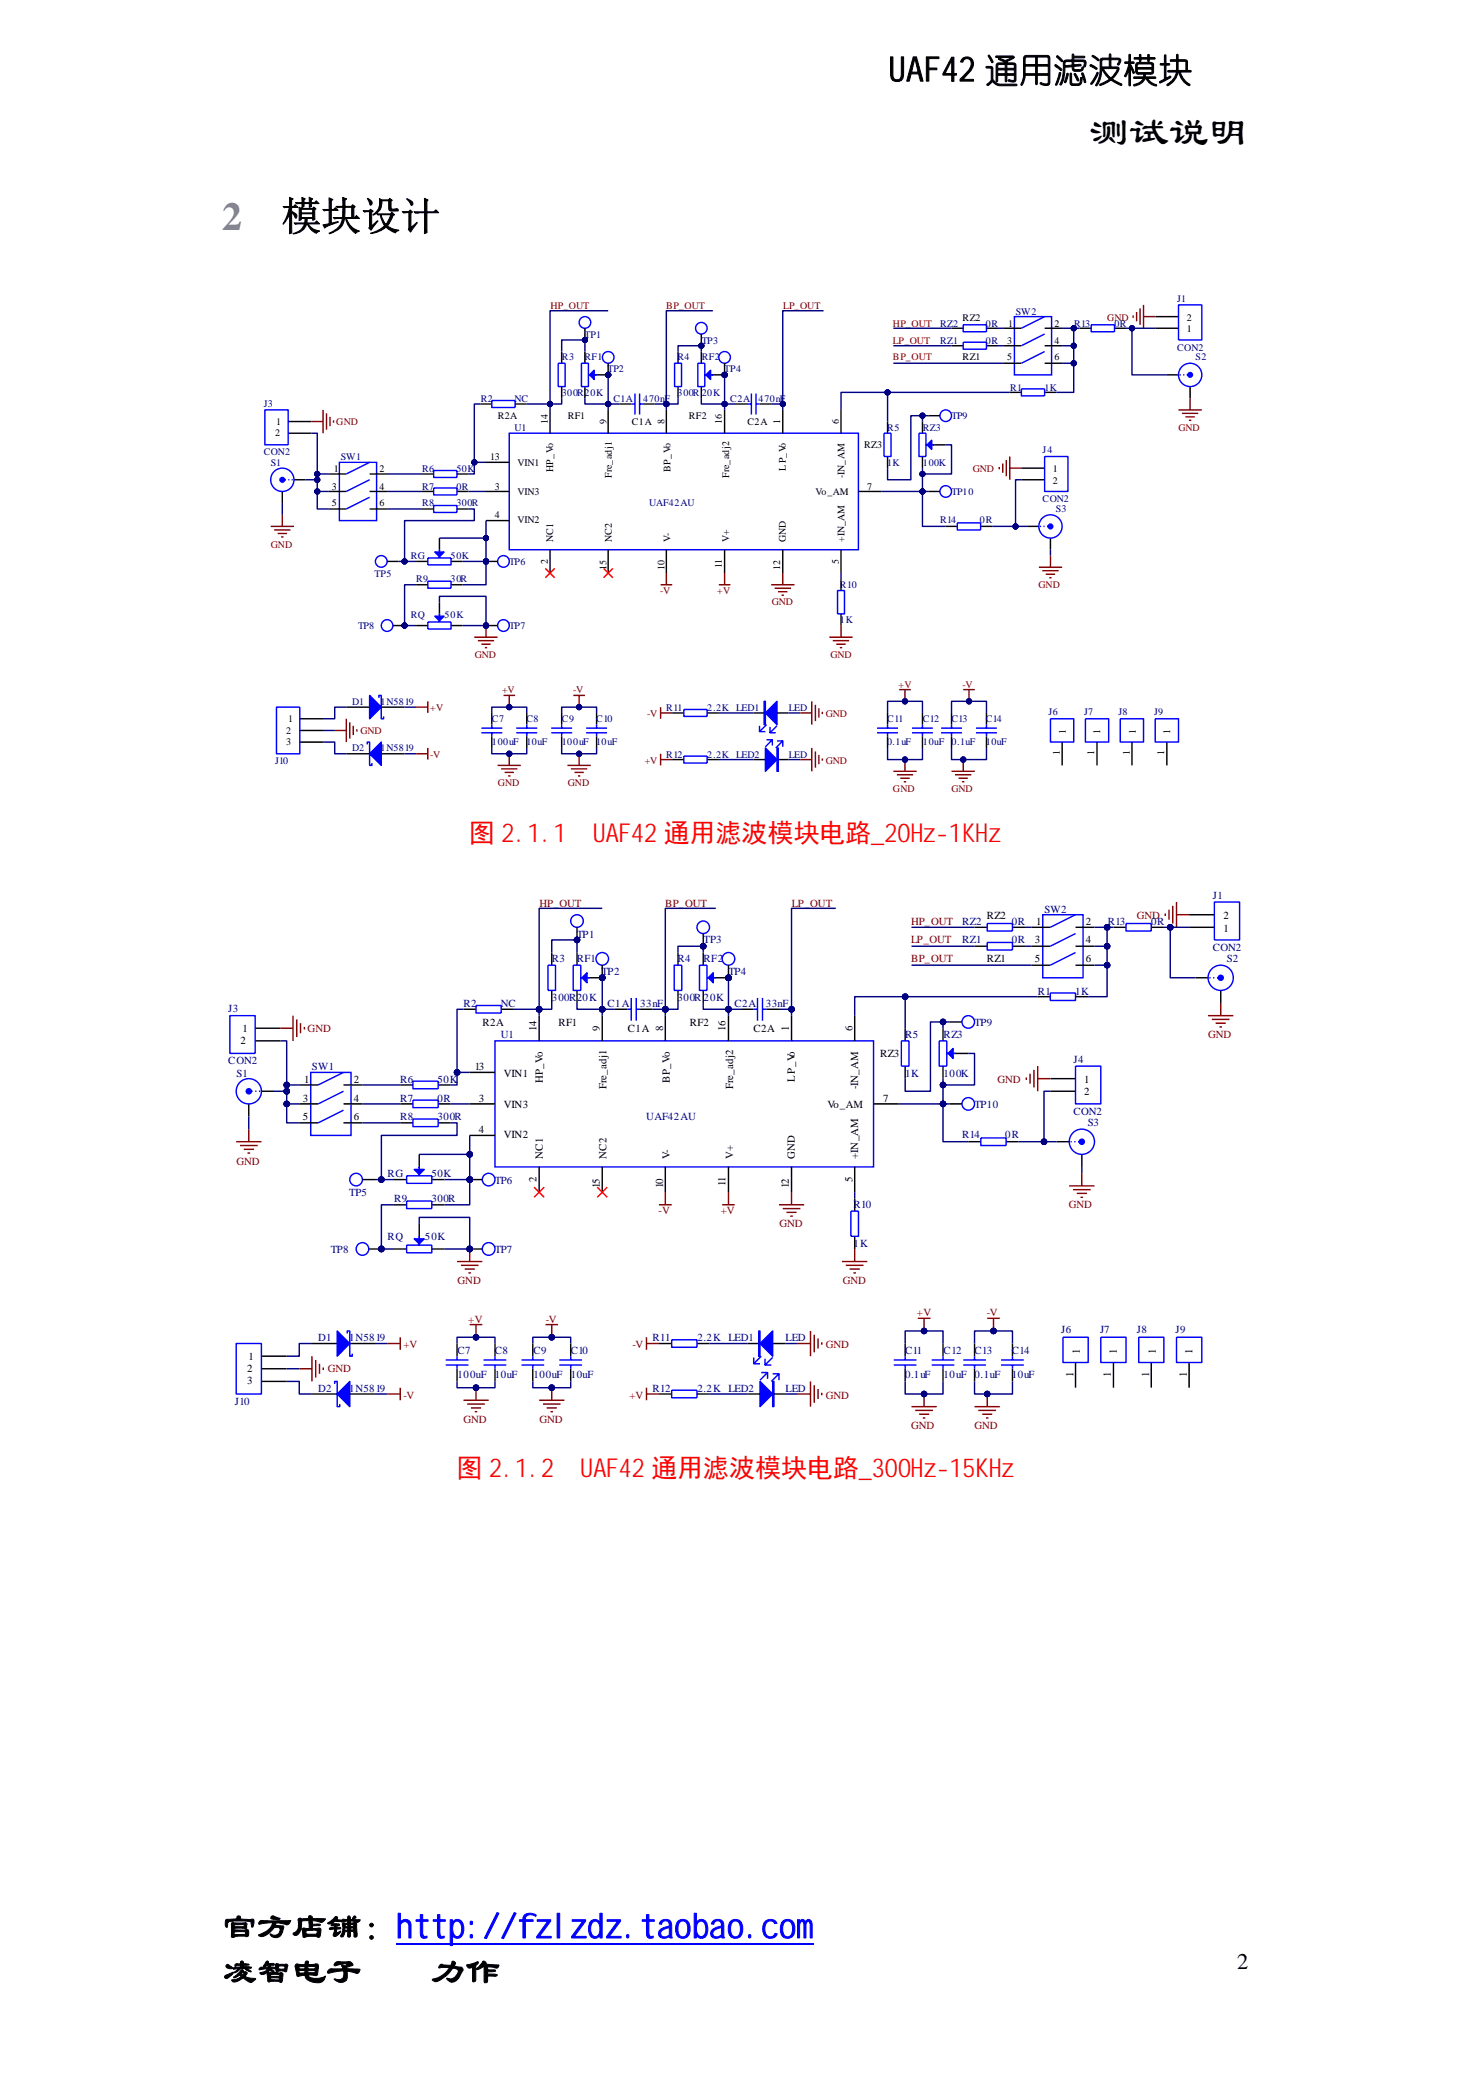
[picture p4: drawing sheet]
<svg xmlns="http://www.w3.org/2000/svg" width="210mm" height="297mm" viewBox="0 0 210 297" stroke-linecap="round" stroke-linejoin="round" font-family="sans-serif">
<defs><g id="words">
<g font-size="5.7">
<text x="155.6" y="20.7">测试说明</text>
<text x="40.2" y="32.9">模块设计</text>
</g>
<text font-size="5.7" fill="#808080" x="31.7" y="32.9">2</text>
<g font-size="4.9">
<text x="126.9" y="11.6">UAF42 通用滤波模块</text>
<text x="31.7" y="276.9">官方店铺：http://fzlzdz.taobao.com</text>
<text x="31.7" y="283.3">凌智电子</text>
<text x="61.6" y="283.3">力作</text>
</g>
<g font-size="3.7" fill="#f00">
<text x="67" y="120.2">图 2.1.1</text>
<text x="84.7" y="120.2">UAF42 通用滤波模块电路_20Hz-1KHz</text>
<text x="65.2" y="211.1">图 2.1.2</text>
<text x="82.9" y="211.1">UAF42 通用滤波模块电路_300Hz-15KHz</text>
</g>
<text font-size="3.2" x="176.7" y="281.3">2</text>
<g font-size="1.5" fill="#800000">
<text x="77" y="129.5">HP_OUT</text>
<text x="95" y="129.5">BP_OUT</text>
<text x="113.1" y="129.5">LP_OUT</text>
<text x="162.4" y="131.3">GND</text>
<text x="130.1" y="134.8">LP_OUT</text>
<text x="130.1" y="132.2">HP_OUT</text>
<text x="130.1" y="137.5">BP_OUT</text>
<text x="43.9" y="147.4">GND</text>
<text x="172.6" y="148.3">GND</text>
<text x="142.5" y="154.7">GND</text>
<text x="33.8" y="166.5">GND</text>
<text x="94.1" y="173.5">-V</text>
<text x="103" y="173.5">+V</text>
<text x="152.7" y="172.6">GND</text>
<text x="111.3" y="175.3">GND</text>
<text x="65.4" y="183.5">GND</text>
<text x="120.4" y="183.5">GND</text>
<text x="66.9" y="189">+V</text>
<text x="78" y="189">-V</text>
<text x="131" y="188">+V</text>
<text x="141" y="188">-V</text>
<text x="46.8" y="196">GND</text>
<text x="57.7" y="192.5">+V</text>
<text x="90.3" y="192.5">-V</text>
<text x="117.9" y="192.5">GND</text>
<text x="57.7" y="199.8">-V</text>
<text x="66.2" y="203.3">GND</text>
<text x="77" y="203.3">GND</text>
<text x="89.9" y="199.8">+V</text>
<text x="117.9" y="199.8">GND</text>
<text x="130.1" y="204.2">GND</text>
<text x="139.2" y="204.2">GND</text>
</g>
<g font-size="1.5">
<text x="141" y="131.3">RZ2</text>
<text x="174.8" y="131.3">2</text>
<text x="141" y="137.5">RZ1</text>
<text x="147.8" y="134.8">3</text>
<text x="147.8" y="137.5">5</text>
<text x="148" y="132.2">1</text>
<text x="155.1" y="132.2">2</text>
<text x="155.1" y="134.8">4</text>
<text x="155.1" y="137.5">6</text>
<text x="174.8" y="133.1">1</text>
<text x="34.4" y="149.2">2</text>
<text x="34.6" y="147.4">1</text>
<text x="68.9" y="146.6">R2A</text>
<text x="76.6" y="147.2" transform="rotate(-90 76.6 147.2)">14</text>
<text x="79.8" y="146.6">RF1</text>
<text x="85.7" y="147.2" transform="rotate(-90 85.7 147.2)">9</text>
<text x="89.7" y="147.4">C1A</text>
<text x="94.7" y="147.2" transform="rotate(-90 94.7 147.2)">8</text>
<text x="98.6" y="146.6">RF2</text>
<text x="103.6" y="147.2" transform="rotate(-90 103.6 147.2)">16</text>
<text x="107.6" y="147.4">C2A</text>
<text x="112.7" y="147.2" transform="rotate(-90 112.7 147.2)">1</text>
<text x="121.8" y="147.2" transform="rotate(-90 121.8 147.2)">6</text>
<text x="43.4" y="154.7">1</text>
<text x="50.5" y="154.7">2</text>
<text x="67.8" y="152.9">13</text>
<text x="72" y="153.8">VIN1</text>
<text x="77.6" y="154.7" transform="rotate(-90 77.6 154.7)">HP_Vo</text>
<text x="86.6" y="155.6" transform="rotate(-90 86.6 155.6)">Fre_adj1</text>
<text x="95.7" y="154.7" transform="rotate(-90 95.7 154.7)">BP_Vo</text>
<text x="104.7" y="155.6" transform="rotate(-90 104.7 155.6)">Fre_adj2</text>
<text x="113.5" y="154.5" transform="rotate(-90 113.5 154.5)">LP_Vo</text>
<text x="122.6" y="155.6" transform="rotate(-90 122.6 155.6)">-IN_AM</text>
<text x="125.7" y="151">RZ3</text>
<text x="154.9" y="154.7">1</text>
<text x="43.3" y="157.4">3</text>
<text x="43.3" y="160">5</text>
<text x="50.5" y="157.4">4</text>
<text x="50.5" y="160">6</text>
<text x="68.4" y="157.4">3</text>
<text x="68.4" y="161.8">4</text>
<text x="72" y="158.2">VIN3</text>
<text x="118.2" y="158.2">Vo_AM</text>
<text x="126.2" y="157.4">7</text>
<text x="154.9" y="156.5">2</text>
<text x="72" y="162.6">VIN2</text>
<text x="77.6" y="165.5" transform="rotate(-90 77.6 165.5)">NC1</text>
<text x="86.6" y="165.5" transform="rotate(-90 86.6 165.5)">NC2</text>
<text x="95.7" y="165.5" transform="rotate(-90 95.7 165.5)">V-</text>
<text x="104.7" y="165.5" transform="rotate(-90 104.7 165.5)">V+</text>
<text x="113.5" y="165.5" transform="rotate(-90 113.5 165.5)">GND</text>
<text x="122.6" y="165.5" transform="rotate(-90 122.6 165.5)">+IN_AM</text>
<text x="76.6" y="168.8" transform="rotate(-90 76.6 168.8)">2</text>
<text x="85.7" y="169.8" transform="rotate(-90 85.7 169.8)">15</text>
<text x="94.7" y="169.8" transform="rotate(-90 94.7 169.8)">10</text>
<text x="103.6" y="169.5" transform="rotate(-90 103.6 169.5)">11</text>
<text x="112.7" y="169.8" transform="rotate(-90 112.7 169.8)">12</text>
<text x="121.8" y="168.8" transform="rotate(-90 121.8 168.8)">5</text>
<text x="35.3" y="196">2</text>
<text x="35.3" y="197.8">3</text>
<text x="35.5" y="194.2">1</text>
<text x="153.3" y="196.7" transform="rotate(-90 153.3 196.7)">1</text>
<text x="154.3" y="193.4" transform="rotate(-90 154.3 193.4)">1</text>
<text x="158.7" y="196.7" transform="rotate(-90 158.7 196.7)">1</text>
<text x="159.5" y="193.4" transform="rotate(-90 159.5 193.4)">1</text>
<text x="164.2" y="196.7" transform="rotate(-90 164.2 196.7)">1</text>
<text x="165.1" y="193.4" transform="rotate(-90 165.1 193.4)">1</text>
<text x="169.5" y="196.7" transform="rotate(-90 169.5 196.7)">1</text>
<text x="170.3" y="193.4" transform="rotate(-90 170.3 193.4)">1</text>
</g>
<g font-size="1.5" fill="#000080">
<text x="149.2" y="130.4">SW2</text>
<text x="173.2" y="128.4">J1</text>
<text x="78.8" y="137.5">R3</text>
<text x="82.4" y="137.5">RF1</text>
<text x="82.4" y="133.9">TP1</text>
<text x="96.8" y="137.5">R4</text>
<text x="100.5" y="137.5">RF2</text>
<text x="100.5" y="134.8">TP3</text>
<text x="137.4" y="132.2">RZ2</text>
<text x="137.4" y="134.8">RZ1</text>
<text x="144.5" y="132.2">0R</text>
<text x="144.5" y="134.8">0R</text>
<text x="158.2" y="132.2">R13</text>
<text x="164.4" y="132.2">0R</text>
<text x="173.2" y="135.9">CON2</text>
<text x="175.3" y="137.5">S2</text>
<text x="66.2" y="143.8">R2</text>
<text x="71.5" y="143.8">NC</text>
<text x="78.8" y="143">300R20K</text>
<text x="85.9" y="139.3">TP2</text>
<text x="86.8" y="143.8">C1A</text>
<text x="91.4" y="143.8">33nF</text>
<text x="96.8" y="143">300R 20K</text>
<text x="104.1" y="139.3">TP4</text>
<text x="104.9" y="143.8">C2A</text>
<text x="109.4" y="143.8">33nF</text>
<text x="148.3" y="142.2">R1</text>
<text x="153.6" y="142.2">1K</text>
<text x="32.6" y="144.5">J3</text>
<text x="71.5" y="148.3">U1</text>
<text x="129.3" y="148.3">R5</text>
<text x="134.8" y="148.3">RZ3</text>
<text x="139.2" y="146.6">TP9</text>
<text x="32.6" y="152.1">CON2</text>
<text x="33.8" y="153.8">S1</text>
<text x="44.5" y="152.9">SW1</text>
<text x="57.1" y="154.7">R6</text>
<text x="62.5" y="154.7">50K</text>
<text x="129.3" y="153.8">1K</text>
<text x="134.8" y="153.8">100K</text>
<text x="153.3" y="151.8">J4</text>
<text x="57.1" y="157.4">R7</text>
<text x="57.1" y="160">R8</text>
<text x="62.5" y="157.4">0R</text>
<text x="62.5" y="160">300R</text>
<text x="92.3" y="160">UAF42AU</text>
<text x="139.2" y="158.2">TP10</text>
<text x="153.3" y="159.3">CON2</text>
<text x="155.4" y="160.9">S3</text>
<text x="137.4" y="162.6">R14</text>
<text x="143.6" y="162.6">0R</text>
<text x="49.9" y="170.9">TP5</text>
<text x="55.4" y="168.1">RG</text>
<text x="56.3" y="171.7">R9</text>
<text x="61.6" y="168.1">50K</text>
<text x="61.6" y="171.7">300R</text>
<text x="70.7" y="169.1">TP6</text>
<text x="121.9" y="172.6">R10</text>
<text x="47.2" y="179">TP8</text>
<text x="55.4" y="177.2">RQ</text>
<text x="60.7" y="177.2">50K</text>
<text x="70.7" y="179">TP7</text>
<text x="121.9" y="178.1">1K</text>
<text x="45.5" y="191.6">D1</text>
<text x="49.9" y="191.6">1N5819</text>
<text x="93.2" y="191.6">R11</text>
<text x="99.7" y="191.6">2.2K</text>
<text x="104.1" y="191.6">LED1</text>
<text x="112.2" y="191.6">LED</text>
<text x="151.6" y="190.5">J6</text>
<text x="157.1" y="190.5">J7</text>
<text x="162.4" y="190.5">J8</text>
<text x="167.9" y="190.5">J9</text>
<text x="65.4" y="193.4">C7</text>
<text x="65.4" y="196.9">100uF</text>
<text x="70.7" y="193.4">C8</text>
<text x="70.7" y="196.9">10uF</text>
<text x="76.2" y="193.4">C9</text>
<text x="76.2" y="196.9">100uF</text>
<text x="81.5" y="193.4">C10</text>
<text x="81.5" y="196.9">10uF</text>
<text x="129.3" y="193.4">C11</text>
<text x="129.3" y="196.9">0.1uF</text>
<text x="134.8" y="193.4">C12</text>
<text x="134.8" y="196.9">10uF</text>
<text x="139.2" y="193.4">C13</text>
<text x="139.2" y="196.9">0.1uF</text>
<text x="144.5" y="193.4">C14</text>
<text x="144.5" y="196.9">10uF</text>
<text x="33.5" y="200.7">J10</text>
<text x="45.5" y="198.9">D2</text>
<text x="49.9" y="198.9">1N5819</text>
<text x="93.2" y="198.9">R12</text>
<text x="99.7" y="198.9">2.2K</text>
<text x="104.1" y="198.9">LED2</text>
<text x="112.2" y="198.9">LED</text>
</g>
<g font-size="1.4" fill="#800000">
<text x="78.7" y="44.2">HP_OUT</text>
<text x="95.2" y="44.2">BP_OUT</text>
<text x="111.8" y="44.2">LP_OUT</text>
<text x="127.5" y="46.7">HP_OUT</text>
<text x="158.2" y="45.8">GND</text>
<text x="127.5" y="49.1">LP_OUT</text>
<text x="127.5" y="51.5">BP_OUT</text>
<text x="48" y="60.7">GND</text>
<text x="168.3" y="61.6">GND</text>
<text x="138.9" y="67.5">GND</text>
<text x="38.7" y="78.2">GND</text>
<text x="148.3" y="84">GND</text>
<text x="94.3" y="84.8">-V</text>
<text x="102.4" y="84.8">+V</text>
<text x="110.2" y="86.4">GND</text>
<text x="67.8" y="94">GND</text>
<text x="118.6" y="94">GND</text>
<text x="61.5" y="101.5">+V</text>
<text x="71.7" y="99.1">+V</text>
<text x="81.9" y="99.1">-V</text>
<text x="128.4" y="98.3">+V</text>
<text x="137.5" y="98.3">-V</text>
<text x="51.5" y="104.8">GND</text>
<text x="92.5" y="102.4">-V</text>
<text x="117.9" y="102.4">GND</text>
<text x="61.5" y="108.3">-V</text>
<text x="71.1" y="112.4">GND</text>
<text x="81.1" y="112.4">GND</text>
<text x="92.1" y="109.1">+V</text>
<text x="117.9" y="109.1">GND</text>
<text x="127.5" y="113.2">GND</text>
<text x="135.9" y="113.2">GND</text>
</g>
<g font-size="1.4" fill="#000080">
<text x="134.3" y="46.7">RZ2</text>
<text x="140.8" y="46.7">0R</text>
<text x="145.1" y="45">SW2</text>
<text x="153.4" y="46.7">R13</text>
<text x="159.2" y="46.7">0R</text>
<text x="168.1" y="43.2">J1</text>
<text x="80.3" y="51.5">R3</text>
<text x="83.5" y="51.5">RF1</text>
<text x="83.5" y="48.3">TP1</text>
<text x="86.8" y="53.2">TP2</text>
<text x="96.8" y="51.5">R4</text>
<text x="100.2" y="51.5">RF2</text>
<text x="100.2" y="49.1">TP3</text>
<text x="103.5" y="53.2">TP4</text>
<text x="134.3" y="49.1">RZ1</text>
<text x="140.8" y="49.1">0R</text>
<text x="168.1" y="50.1">CON2</text>
<text x="170.8" y="51.5">S2</text>
<text x="37.7" y="58.1">J3</text>
<text x="68.7" y="57.4">R2</text>
<text x="73.5" y="57.4">NC</text>
<text x="80.3" y="56.6">300R20K</text>
<text x="87.6" y="57.4">C1A</text>
<text x="91.9" y="57.4">470nF</text>
<text x="96.8" y="56.6">300R 20K</text>
<text x="104.3" y="57.4">C2A</text>
<text x="108.4" y="57.4">470nF</text>
<text x="135.9" y="59.9">TP9</text>
<text x="144.3" y="55.8">R1</text>
<text x="149.2" y="55.8">1K</text>
<text x="37.7" y="65">CON2</text>
<text x="48.7" y="65.8">SW1</text>
<text x="73.5" y="61.6">U1</text>
<text x="126.7" y="61.6">R5</text>
<text x="131.8" y="61.6">RZ3</text>
<text x="148.9" y="64.8">J4</text>
<text x="38.7" y="66.6">S1</text>
<text x="60.3" y="67.5">R6</text>
<text x="60.3" y="69.9">R7</text>
<text x="65.2" y="67.5">50K</text>
<text x="65.2" y="69.9">0R</text>
<text x="126.7" y="66.6">1K</text>
<text x="131.8" y="66.6">100K</text>
<text x="135.9" y="70.7">TP10</text>
<text x="148.9" y="71.7">CON2</text>
<text x="60.3" y="72.3">R8</text>
<text x="65.2" y="72.3">300R</text>
<text x="92.7" y="72.3">UAF42AU</text>
<text x="134.3" y="74.8">R14</text>
<text x="140" y="74.8">0R</text>
<text x="150.8" y="73.2">S3</text>
<text x="53.5" y="82.4">TP5</text>
<text x="58.7" y="79.9">RG</text>
<text x="59.4" y="83.1">R9</text>
<text x="64.3" y="79.9">50K</text>
<text x="64.3" y="83.1">30R</text>
<text x="72.7" y="80.7">TP6</text>
<text x="120" y="84">R10</text>
<text x="51.1" y="89.9">TP8</text>
<text x="58.7" y="88.3">RQ</text>
<text x="63.5" y="88.3">50K</text>
<text x="72.7" y="89.9">TP7</text>
<text x="120" y="89.1">1K</text>
<text x="50.3" y="100.8">D1</text>
<text x="54.4" y="100.8">1N5819</text>
<text x="95.2" y="101.5">R11</text>
<text x="101" y="101.5">2.2K</text>
<text x="105.2" y="101.5">LED1</text>
<text x="112.7" y="101.5">LED</text>
<text x="50.3" y="107.3">D2</text>
<text x="54.4" y="107.3">1N5819</text>
<text x="70.3" y="103.2">C7</text>
<text x="70.3" y="106.4">100uF</text>
<text x="75.2" y="103.2">C8</text>
<text x="75.2" y="106.4">10uF</text>
<text x="80.3" y="103.2">C9</text>
<text x="80.3" y="106.4">100uF</text>
<text x="85.2" y="103.2">C10</text>
<text x="85.2" y="106.4">10uF</text>
<text x="126.7" y="103.2">C11</text>
<text x="126.7" y="106.4">0.1uF</text>
<text x="131.8" y="103.2">C12</text>
<text x="131.8" y="106.4">10uF 0.1uF</text>
<text x="135.9" y="103.2">C13</text>
<text x="140.8" y="103.2">C14</text>
<text x="140.8" y="106.4">10uF</text>
<text x="149.8" y="102.2">J6</text>
<text x="154.9" y="102.2">J7</text>
<text x="159.8" y="102.2">J8</text>
<text x="164.8" y="102.2">J9</text>
<text x="39.3" y="109.1">J10</text>
<text x="95.2" y="108.3">R12</text>
<text x="101" y="108.3">2.2K</text>
<text x="105.2" y="108.3">LED2</text>
<text x="112.7" y="108.3">LED</text>
</g>
<g font-size="1.4">
<text x="137.5" y="45.8">RZ2</text>
<text x="144" y="46.7">1</text>
<text x="150.6" y="46.7">2</text>
<text x="169.5" y="47.4">1</text>
<text x="169.5" y="45.8">2</text>
<text x="137.5" y="51.5">RZ1</text>
<text x="143.8" y="49.1">3</text>
<text x="143.8" y="51.5">5</text>
<text x="150.6" y="49.1">4</text>
<text x="150.6" y="51.5">6</text>
<text x="71.1" y="59.9">R2A</text>
<text x="81.1" y="59.9">RF1</text>
<text x="98.4" y="59.9">RF2</text>
<text x="39.3" y="62.3">2</text>
<text x="39.5" y="60.7">1</text>
<text x="70" y="65.8">13</text>
<text x="78.2" y="60.5" transform="rotate(-90 78.2 60.5)">14</text>
<text x="86.6" y="60.5" transform="rotate(-90 86.6 60.5)">9</text>
<text x="90.3" y="60.7">C1A</text>
<text x="94.9" y="60.5" transform="rotate(-90 94.9 60.5)">8</text>
<text x="103.1" y="60.5" transform="rotate(-90 103.1 60.5)">16</text>
<text x="106.8" y="60.7">C2A</text>
<text x="111.4" y="60.5" transform="rotate(-90 111.4 60.5)">1</text>
<text x="119.8" y="60.5" transform="rotate(-90 119.8 60.5)">6</text>
<text x="123.4" y="64">RZ3</text>
<text x="47.4" y="69.9">3</text>
<text x="47.7" y="67.5">1</text>
<text x="54.2" y="67.5">2</text>
<text x="54.2" y="69.9">4</text>
<text x="70.7" y="69.9">3</text>
<text x="73.9" y="70.7">VIN3</text>
<text x="73.9" y="66.6">VIN1</text>
<text x="79" y="67.5" transform="rotate(-90 79 67.5)">HP_Vo</text>
<text x="87.4" y="68.2" transform="rotate(-90 87.4 68.2)">Fre_adj1</text>
<text x="95.8" y="67.5" transform="rotate(-90 95.8 67.5)">BP_Vo</text>
<text x="104.1" y="68.2" transform="rotate(-90 104.1 68.2)">Fre_adj2</text>
<text x="112.3" y="67.2" transform="rotate(-90 112.3 67.2)">LP_Vo</text>
<text x="116.5" y="70.7">Vo_AM</text>
<text x="120.6" y="68.2" transform="rotate(-90 120.6 68.2)">-IN_AM</text>
<text x="123.9" y="69.9">7</text>
<text x="150.4" y="67.5">1</text>
<text x="150.4" y="69.1">2</text>
<text x="47.4" y="72.3">5</text>
<text x="54.2" y="72.3">6</text>
<text x="70.7" y="74">4</text>
<text x="73.9" y="74.8">VIN2</text>
<text x="79" y="77.5" transform="rotate(-90 79 77.5)">NC1</text>
<text x="87.4" y="77.5" transform="rotate(-90 87.4 77.5)">NC2</text>
<text x="95.8" y="77.5" transform="rotate(-90 95.8 77.5)">V-</text>
<text x="104.1" y="77.5" transform="rotate(-90 104.1 77.5)">V+</text>
<text x="112.3" y="77.5" transform="rotate(-90 112.3 77.5)">GND</text>
<text x="120.6" y="77.5" transform="rotate(-90 120.6 77.5)">+IN_AM</text>
<text x="78.2" y="80.5" transform="rotate(-90 78.2 80.5)">2</text>
<text x="86.6" y="81.4" transform="rotate(-90 86.6 81.4)">15</text>
<text x="94.9" y="81.4" transform="rotate(-90 94.9 81.4)">10</text>
<text x="103.1" y="81.1" transform="rotate(-90 103.1 81.1)">11</text>
<text x="111.4" y="81.4" transform="rotate(-90 111.4 81.4)">12</text>
<text x="119.8" y="80.5" transform="rotate(-90 119.8 80.5)">5</text>
<text x="40.9" y="104.8">2</text>
<text x="40.9" y="106.4">3</text>
<text x="41.1" y="103.2">1</text>
<text x="151.4" y="107.9" transform="rotate(-90 151.4 107.9)">1</text>
<text x="152.2" y="104.8" transform="rotate(-90 152.2 104.8)">1</text>
<text x="156.3" y="107.9" transform="rotate(-90 156.3 107.9)">1</text>
<text x="157.1" y="104.8" transform="rotate(-90 157.1 104.8)">1</text>
<text x="161.4" y="107.9" transform="rotate(-90 161.4 107.9)">1</text>
<text x="162.2" y="104.8" transform="rotate(-90 162.2 104.8)">1</text>
<text x="166.3" y="107.9" transform="rotate(-90 166.3 107.9)">1</text>
<text x="167.1" y="104.8" transform="rotate(-90 167.1 104.8)">1</text>
</g>
</g></defs>
<path d="M56.6 277.7h59.6" fill="none" stroke="#00f" stroke-width=".25"/>
<path d="M114.3 2.3h69.8v13.8h-69.8z" fill="#fff"/>
<path d="M72.7 61.9h49.9v16.6h-49.9z" fill="none" stroke="#00f" stroke-width=".2"/>
<g fill="none" stroke="#000" stroke-width=".2">
<path d="M78.6 58.6v3.3M86.9 58.6v3.3M95.2 58.6v3.3M103.5 58.6v3.3M111.8 58.6v3.3M120.1 58.6v3.3M40.3 70.2v1.7M42 68.5h1.6M69.4 70.2h3.3M69.4 74.4h3.3M69.4 66.1h3.3M78.6 78.5v3.4"/>
<path d="M86.9 78.5v3.4M95.2 78.5v3.4M103.5 78.5v3.4M111.8 78.5v3.4M120.1 78.5v3.4M122.6 70.2h3.3"/>
</g>
<circle cx="40.3" cy="68.5" r=".34" fill="#00f"/>
<g fill="none" stroke="#00f" stroke-width=".2">
<path d="M40.7 68.5h.1M41.2 68.5h.1M41.7 68.5h.1M61.1 79.7h3.3v1h-3.3zM61.9 67.2h3.4v1h-3.4zM61.9 69.7h3.4v1h-3.4zM61.9 72.2h3.4v1h-3.4zM62.8 78.5v1.2"/>
<circle cx="40.3" cy="68.5" r="1.67"/>
<circle cx="40.3" cy="68.5" r=".34"/>
</g>
<path d="M38.7 75.2h3.3M39.2 75.7h2.3M39.7 76.2h1.3M40.2 76.7h.3M40.3 73.5v1.7" fill="none" stroke="#800000" stroke-width=".2"/>
<path d="M60.3 67.7h1.6M60.3 70.2h1.6M60.3 72.7h1.6M62.8 76.9v1.6M65.3 67.7h1.6M65.3 70.2h1.6M65.3 72.7h1.6M59.4 80.2h1.7M64.4 80.2h1.7" fill="none" stroke="#000" stroke-width=".2"/>
<path d="M62.1 78.9h1.3l-.6 .6z" fill="#00f"/>
<path d="M62.1 78.9h1.3l-.6 .6zM61.1 88.9h3.3v1h-3.3zM62.8 87.7v1.2" fill="none" stroke="#00f" stroke-width=".2"/>
<path d="M59.4 89.4h1.7M62.8 86v1.7M64.4 89.4h1.7" fill="none" stroke="#000" stroke-width=".2"/>
<path d="M62.1 88h1.3l-.6 .7z" fill="#00f"/>
<path d="M61.1 83h3.3v1h-3.3zM62.1 88h1.3l-.6 .7z" fill="none" stroke="#00f" stroke-width=".2"/>
<path d="M59.4 83.5h1.7M64.4 83.5h1.7" fill="none" stroke="#000" stroke-width=".2"/>
<path d="M67.7 91h3.4M68.3 91.5h2.3M68.8 92h1.3M69.3 92.5h.3M69.4 89.4v1.6" fill="none" stroke="#800000" stroke-width=".2"/>
<circle cx="69.4" cy="89.4" r=".33" fill="#000080"/>
<circle cx="69.4" cy="89.4" r=".33" fill="none" stroke="#000080" stroke-width=".2"/>
<path d="M80.2 50.2v1.7M80.2 55.2v1.7" fill="none" stroke="#000" stroke-width=".2"/>
<path d="M79.7 51.9h1v3.3h-1z" fill="none" stroke="#00f" stroke-width=".2"/>
<circle cx="86.9" cy="53.6" r=".33" fill="#000080"/>
<circle cx="86.9" cy="53.6" r=".33" fill="none" stroke="#000080" stroke-width=".2"/>
<path d="M83.5 50.2v1.7M83.5 55.2v1.7M85.2 53.6h1.7" fill="none" stroke="#000" stroke-width=".2"/>
<circle cx="86.9" cy="53.6" r=".33" fill="#000080"/>
<circle cx="86.9" cy="53.6" r=".33" fill="none" stroke="#000080" stroke-width=".2"/>
<path d="M83.1 51.9h.9v3.3h-.9zM84 53.6h1.2" fill="none" stroke="#00f" stroke-width=".2"/>
<path d="M84.9 52.9v1.3l-.7-.6z" fill="#00f"/>
<path d="M70.2 57.2h3.4v1h-3.4zM84.9 52.9v1.3l-.7-.6zM90.2 57.7h.5M90.7 56.2v3M91.4 57.7h.5M91.4 56.2v3M96.4 51.9h1v3.3h-1z" fill="none" stroke="#00f" stroke-width=".2"/>
<path d="M68.6 57.7h1.6M73.6 57.7h1.6M88.5 57.7h1.7M91.9 57.7h1.6M96.9 50.2v1.7M96.9 55.2v1.7" fill="none" stroke="#000" stroke-width=".2"/>
<circle cx="103.5" cy="53.6" r=".33" fill="#000080"/>
<circle cx="103.5" cy="53.6" r=".33" fill="none" stroke="#000080" stroke-width=".2"/>
<path d="M100.2 50.2v1.7M100.2 55.2v1.7M101.8 53.6h1.7" fill="none" stroke="#000" stroke-width=".2"/>
<circle cx="103.5" cy="53.6" r=".33" fill="#000080"/>
<circle cx="103.5" cy="53.6" r=".33" fill="none" stroke="#000080" stroke-width=".2"/>
<path d="M99.7 51.9h1v3.3h-1zM100.7 53.6h1.1" fill="none" stroke="#00f" stroke-width=".2"/>
<path d="M101.5 52.9v1.3l-.7-.6z" fill="#00f"/>
<path d="M101.5 52.9v1.3l-.7-.6zM106.8 57.7h.5M107.3 56.2v3M108 57.7h.5M108 56.2v3" fill="none" stroke="#00f" stroke-width=".2"/>
<path d="M105.2 57.7h1.6M108.5 57.7h1.7M166.7 53.6h1.6M170 55.2v1.7" fill="none" stroke="#000" stroke-width=".2"/>
<circle cx="170" cy="53.6" r=".33" fill="#00f"/>
<g fill="none" stroke="#00f" stroke-width=".2">
<path d="M145.9 55.6h3.3v1h-3.3zM168.5 53.6h.2M169 53.6h.2M169.5 53.6h.2M126.3 61.9h1v3.3h-1zM131.3 61.9h1v3.3h-1zM132.3 63.5h1.1"/>
<circle cx="170" cy="53.6" r=".33"/>
<circle cx="170" cy="53.6" r="1.67"/>
</g>
<path d="M168.3 58.6h3.4M168.8 59.1h2.4M169.3 59.6h1.4M170 56.9v1.7M169.8 60h.4" fill="none" stroke="#800000" stroke-width=".2"/>
<path d="M144.2 56.1h1.7M149.2 56.1h1.7M126.8 60.2v1.7M126.8 65.2v1.7M131.8 60.2v1.7M131.8 65.2v1.7M133.4 63.5h1.7" fill="none" stroke="#000" stroke-width=".2"/>
<path d="M132.4 63.5l.7-.6v1.3z" fill="#00f"/>
<path d="M132.4 63.5l.7-.6v1.3zM119.6 84.4h1v3.3h-1zM125.3 104.7h3M125.3 104h3M126.8 103.5v.5M126.8 104.7v.5M130.3 104.7h2.9M130.3 104h2.9M131.8 103.5v.5M131.8 104.7v.5" fill="none" stroke="#00f" stroke-width=".2"/>
<g fill="none" stroke="#800000" stroke-width=".2">
<path d="M94.4 83.5h1.6M95.2 81.9v1.6M102.7 83.5h1.6M103.5 81.9v1.6M110.2 83.5h3.3M110.6 84h2.4M111.1 84.5h1.4M111.6 85h.4M111.8 81.9v1.6M118.5 91h3.3M119 91.5h2.3M119.5 92h1.3"/>
<path d="M120 92.5h.3M120.1 89.4v1.6M127.6 110.2h3.3M128.1 110.7h2.3M128.6 111.2h1.3M129.1 111.7h.3M129.3 108.5v1.7"/>
</g>
<path d="M120.1 82.7v1.7M120.1 87.7v1.7M126.8 101.9v1.6M126.8 105.2v1.7M131.8 101.9v1.6M131.8 105.2v1.7" fill="none" stroke="#000" stroke-width=".2"/>
<path d="M77.9 81.2l1.3 1.3M79.2 81.2l-1.3 1.3M86.2 81.2l1.3 1.3M87.5 81.2l-1.3 1.3" fill="none" stroke="#f00" stroke-width=".2"/>
<circle cx="129.3" cy="108.5" r=".33" fill="#000080"/>
<circle cx="129.3" cy="108.5" r=".33" fill="none" stroke="#000080" stroke-width=".2"/>
<path d="M135.9 101.9v1.6M135.9 105.2v1.7M140.9 101.9v1.6M140.9 105.2v1.7" fill="none" stroke="#000" stroke-width=".2"/>
<path d="M134.4 104.7h3M134.4 104h3M135.9 103.5v.5M135.9 104.7v.5M139.4 104.7h3M139.4 104h3M140.9 103.5v.5M140.9 104.7v.5" fill="none" stroke="#00f" stroke-width=".2"/>
<path d="M135.9 110.2h3.3M136.4 110.7h2.3M136.9 111.2h1.3M137.4 111.7h.3M137.6 108.5v1.7" fill="none" stroke="#800000" stroke-width=".2"/>
<circle cx="137.6" cy="108.5" r=".33" fill="#000080"/>
<circle cx="137.6" cy="108.5" r=".33" fill="none" stroke="#000080" stroke-width=".2"/>
<path d="M42.8 102.7h3.3M42.8 104.4h3.3M42.8 106h3.3M49.5 101h3.3M54.5 101h3.3M75.2 101.9v1.6M75.2 105.2v1.7M85.2 101.9v1.6M85.2 105.2v1.7" fill="none" stroke="#000" stroke-width=".2"/>
<path d="M39.5 101h3.3v6.7h-3.3zM73.7 104.7h3M73.7 104h3M75.2 103.5v.5M75.2 104.7v.5M83.7 104.7h3M83.7 104h3M85.2 103.5v.5M85.2 104.7v.5" fill="none" stroke="#00f" stroke-width=".2"/>
<path d="M47.8 104.4h1.7M49.5 102.7v3.3M50 103.2v2.3M50.5 103.7v1.3M51 104.2v.3" fill="none" stroke="#800000" stroke-width=".2"/>
<path d="M52.8 99.4l1.7 1.6-1.7 1.7z" fill="#00f"/>
<path d="M52.8 99.4l1.7 1.6-1.7 1.7zM54.1 99.7v-.3h.4v3.3h.3v-.3" fill="none" stroke="#00f" stroke-width=".2"/>
<path d="M49.5 107.7h3.3M54.5 107.7h3.3" fill="none" stroke="#000" stroke-width=".2"/>
<path d="M54.5 106v3.3l-1.7-1.6z" fill="#00f"/>
<path d="M52.5 106.3v-.3h.3v3.3h.3v-.3M54.5 106v3.3l-1.7-1.6zM111 106.9h.1v3.3h-.1zM150 102.7h3.4v3.3h-3.4zM155 102.7h3.4v3.3h-3.4zM160 102.7h3.3v3.3h-3.3zM165 102.7h3.3v3.3h-3.3z" fill="none" stroke="#00f" stroke-width=".2"/>
<path d="M114.3 101.9h1.7M114.3 108.5h1.7M116 106.9v3.3M116 100.2v3.3M116.5 107.4v2.3M116.5 100.7v2.3M117 107.8v1.4M117 101.2v1.3M117.5 108.4v.3M117.5 101.7v.3" fill="none" stroke="#800000" stroke-width=".2"/>
<path d="M107.7 108.5h1.6M111 108.5h1.6M151.7 106v3.3M156.7 106v3.3M161.7 106v3.3M166.7 106v3.3" fill="none" stroke="#000" stroke-width=".2"/>
<path d="M111.1 106.9v3.3" fill="none" stroke="#00f" stroke-width=".16"/>
<path d="M109.3 106.9l1.7 1.6-1.7 1.7z" fill="#00f"/>
<path d="M109.1 100.2h.2v3.3h-.2zM109.3 106.9l1.7 1.6-1.7 1.7zM109.5 105.7h.8l-1 1M110.3 105.7v.8M111 105.8h.8l-1 1.1M111.8 105.8v.9" fill="none" stroke="#00f" stroke-width=".2"/>
<path d="M107.7 101.9h1.6M111 101.9h1.6" fill="none" stroke="#000" stroke-width=".2"/>
<path d="M109.2 100.2v3.3" fill="none" stroke="#00f" stroke-width=".18"/>
<path d="M111 100.2v3.3l-1.7-1.6z" fill="#00f"/>
<path d="M97.7 101.4h3.3v1h-3.3zM97.7 108h3.3v1h-3.3zM108.5 103.7v.8M109.5 103.5l-1 1h.8M110 103.9v.8M111 100.2v3.3l-1.7-1.6zM111 103.7l-1 1h.8" fill="none" stroke="#00f" stroke-width=".2"/>
<path d="M96 101.9h1.7M96 108.5h1.7M101 101.9h1.7M101 108.5h1.7" fill="none" stroke="#000" stroke-width=".2"/>
<path d="M71.1 109.3h3.3M71.6 109.8h2.3M72.1 110.4h1.3M72.6 110.8h.3M72.7 107.7v1.6" fill="none" stroke="#800000" stroke-width=".2"/>
<circle cx="72.7" cy="107.7" r=".33" fill="#000080"/>
<circle cx="72.7" cy="107.7" r=".33" fill="none" stroke="#000080" stroke-width=".2"/>
<path d="M81.1 109.3h3.3M81.5 109.8h2.4M82.1 110.4h1.3M82.6 110.8h.3M82.7 107.7v1.6" fill="none" stroke="#800000" stroke-width=".2"/>
<circle cx="82.7" cy="107.7" r=".33" fill="#000080"/>
<circle cx="82.7" cy="107.7" r=".33" fill="none" stroke="#000080" stroke-width=".2"/>
<path d="M70.2 101.9v1.6M70.2 105.2v1.7M80.2 101.9v1.6M80.2 105.2v1.7" fill="none" stroke="#000" stroke-width=".2"/>
<path d="M68.8 104.7h2.9M68.8 104h2.9M70.2 103.5v.5M70.2 104.7v.5M78.7 104.7h3M78.7 104h3M80.2 103.5v.5M80.2 104.7v.5" fill="none" stroke="#00f" stroke-width=".2"/>
<path d="M81.9 99.4h1.6M82.7 99.4v1.6" fill="none" stroke="#800000" stroke-width=".2"/>
<circle cx="82.7" cy="101" r=".33" fill="#000080"/>
<circle cx="82.7" cy="101" r=".33" fill="none" stroke="#000080" stroke-width=".2"/>
<path d="M71.9 99.4h1.7M72.7 99.4v1.6" fill="none" stroke="#800000" stroke-width=".2"/>
<circle cx="72.7" cy="101" r=".33" fill="#000080"/>
<circle cx="72.7" cy="101" r=".33" fill="none" stroke="#000080" stroke-width=".2"/>
<path d="M128.4 98.5h1.7M129.3 98.5v1.7M59.4 101h1.7M59.4 107.7h1.7M61.1 106.9v1.6M61.1 100.2v1.7M94.4 101v1.7M94.4 107.7v1.6M94.4 101.9h1.6M94.4 108.5h1.6" fill="none" stroke="#800000" stroke-width=".2"/>
<circle cx="129.3" cy="100.2" r=".33" fill="#000080"/>
<circle cx="129.3" cy="100.2" r=".33" fill="none" stroke="#000080" stroke-width=".2"/>
<path d="M137.6 98.5h1.6M138.4 98.5v1.7" fill="none" stroke="#800000" stroke-width=".2"/>
<circle cx="138.4" cy="100.2" r=".33" fill="#000080"/>
<circle cx="138.4" cy="100.2" r=".33" fill="none" stroke="#000080" stroke-width=".2"/>
<path d="M146.7 75.2h1.7M150 76.9v1.6" fill="none" stroke="#000" stroke-width=".2"/>
<circle cx="150" cy="75.2" r=".34" fill="#00f"/>
<g fill="none" stroke="#00f" stroke-width=".2">
<path d="M37.8 58.6h3.4v4.9h-3.4zM137.6 46.4h3.3v1h-3.3zM137.6 48.9h3.3v1h-3.3zM155.9 46.4h3.3v1h-3.3zM168.3 43.6h3.4v5h-3.4zM136.7 74.7h3.4v1h-3.4zM148.6 75.2h.1M149.1 75.2h.1M149.2 65.2h3.3v5h-3.3zM149.5 75.2h.2"/>
<circle cx="150" cy="75.2" r="1.66"/>
<circle cx="150" cy="75.2" r=".34"/>
</g>
<g fill="none" stroke="#800000" stroke-width=".2">
<path d="M46.1 58.6v3.3M46.6 59.1v2.3M47.1 59.6v1.3M161.9 45.1v.3M162.4 44.6v1.3M162.9 44.1v2.3M163.3 43.6v3.3M163.3 45.2h1.7M44.5 60.2h1.6M47.6 60v.4M142.7 66.7v.3M143.2 66.2v1.3"/>
<path d="M143.7 65.7v2.3M144.2 65.2v3.3M144.2 66.9h1.7M150 79.4v1.6M148.4 81h3.3M148.9 81.5h2.3M149.4 82h1.3M149.9 82.5h.3"/>
</g>
<g fill="none" stroke="#000" stroke-width=".2">
<path d="M135.9 46.9h1.7M135.9 49.4h1.7M140.9 46.9h1.7M140.9 49.4h1.7M154.2 46.9h1.7M159.2 46.9h1.7M165 46.9h3.3M165 45.2h3.3M41.2 61.9h3.3M41.2 60.2h3.3M135.1 75.2h1.6M140.1 75.2h1.6"/>
<path d="M145.9 66.9h3.3M145.9 68.5h3.3"/>
</g>
<circle cx="86.9" cy="53.6" r=".33" fill="#000080"/>
<circle cx="86.9" cy="53.6" r=".33" fill="none" stroke="#000080" stroke-width=".2"/>
<circle cx="86.9" cy="51.1" r=".83" fill="none" stroke="#00f" stroke-width=".2"/>
<path d="M86.9 51.9v1.7" fill="none" stroke="#000" stroke-width=".2"/>
<circle cx="86.9" cy="53.6" r=".33" fill="#000080"/>
<circle cx="86.9" cy="53.6" r=".33" fill="none" stroke="#000080" stroke-width=".2"/>
<circle cx="83.5" cy="48.6" r=".33" fill="#000080"/>
<circle cx="83.5" cy="48.6" r=".33" fill="none" stroke="#000080" stroke-width=".2"/>
<circle cx="83.6" cy="46.1" r=".83" fill="none" stroke="#00f" stroke-width=".2"/>
<path d="M83.5 46.9v1.7" fill="none" stroke="#000" stroke-width=".2"/>
<circle cx="83.5" cy="48.6" r=".33" fill="#000080"/>
<circle cx="83.5" cy="48.6" r=".33" fill="none" stroke="#000080" stroke-width=".2"/>
<circle cx="100.2" cy="49.4" r=".33" fill="#000080"/>
<circle cx="100.2" cy="49.4" r=".33" fill="none" stroke="#000080" stroke-width=".2"/>
<circle cx="100.2" cy="46.9" r=".83" fill="none" stroke="#00f" stroke-width=".2"/>
<path d="M100.2 47.7v1.7" fill="none" stroke="#000" stroke-width=".2"/>
<circle cx="100.2" cy="49.4" r=".33" fill="#000080"/>
<circle cx="100.2" cy="49.4" r=".33" fill="none" stroke="#000080" stroke-width=".2"/>
<circle cx="103.5" cy="53.6" r=".33" fill="#000080"/>
<circle cx="103.5" cy="53.6" r=".33" fill="none" stroke="#000080" stroke-width=".2"/>
<circle cx="103.5" cy="51.1" r=".83" fill="none" stroke="#00f" stroke-width=".2"/>
<path d="M103.5 51.9v1.7" fill="none" stroke="#000" stroke-width=".2"/>
<circle cx="103.5" cy="53.6" r=".33" fill="#000080"/>
<circle cx="103.5" cy="53.6" r=".33" fill="none" stroke="#000080" stroke-width=".2"/>
<circle cx="54.5" cy="80.2" r=".83" fill="none" stroke="#00f" stroke-width=".2"/>
<path d="M55.3 80.2h1.6" fill="none" stroke="#000" stroke-width=".2"/>
<circle cx="69.4" cy="80.2" r=".33" fill="#000080"/>
<circle cx="69.4" cy="80.2" r=".33" fill="none" stroke="#000080" stroke-width=".2"/>
<circle cx="71.9" cy="80.2" r=".83" fill="none" stroke="#00f" stroke-width=".2"/>
<path d="M69.4 80.2h1.7" fill="none" stroke="#000" stroke-width=".2"/>
<circle cx="69.4" cy="80.2" r=".33" fill="#000080"/>
<circle cx="69.4" cy="80.2" r=".33" fill="none" stroke="#000080" stroke-width=".2"/>
<circle cx="69.4" cy="89.4" r=".33" fill="#000080"/>
<circle cx="69.4" cy="89.4" r=".33" fill="none" stroke="#000080" stroke-width=".2"/>
<circle cx="71.9" cy="89.4" r=".84" fill="none" stroke="#00f" stroke-width=".2"/>
<path d="M69.4 89.4h1.7" fill="none" stroke="#000" stroke-width=".2"/>
<circle cx="69.4" cy="89.4" r=".33" fill="#000080"/>
<circle cx="69.4" cy="89.4" r=".33" fill="none" stroke="#000080" stroke-width=".2"/>
<circle cx="57.8" cy="89.4" r=".34" fill="#000080"/>
<circle cx="57.8" cy="89.4" r=".34" fill="none" stroke="#000080" stroke-width=".2"/>
<circle cx="55.3" cy="89.4" r=".83" fill="none" stroke="#00f" stroke-width=".2"/>
<path d="M56.1 89.4h1.7" fill="none" stroke="#000" stroke-width=".2"/>
<circle cx="57.8" cy="89.4" r=".34" fill="#000080"/>
<g fill="none" stroke="#000080" stroke-width=".2">
<path d="M131.8 59.4v.8"/>
<circle cx="57.8" cy="89.4" r=".34"/>
</g>
<g fill="none" stroke="#00f" stroke-width=".2">
<path d="M144.9 45.2h5.3v8.4h-5.3zM149.2 47.7l-3.3 1.7M149.2 50.2l-3.3 1.7M149.2 45.2l-3.3 1.7M48.5 66.1h5.3v8.3h-5.3zM52.8 68.5l-3.3 1.7M52.8 71l-3.3 1.7M52.8 66.1l-3.3 1.6"/>
<circle cx="135.1" cy="59.4" r=".83"/>
<circle cx="135.1" cy="70.2" r=".83"/>
</g>
<g fill="none" stroke="#000" stroke-width=".2">
<path d="M132.6 59.4h1.7M143.4 46.9h2.5M143.4 49.4h2.5M143.4 51.9h2.5M149.2 46.9h2.5M149.2 49.4h2.5M149.2 51.9h2.5M47 70.2h2.5M47 67.7h2.5M47 72.7h2.5M52.8 70.2h2.5M52.8 67.7h2.5"/>
<path d="M52.8 72.7h2.5M132.6 70.2h1.7"/>
</g>
<circle cx="131.8" cy="59.4" r=".33" fill="#000080"/>
<g fill="none" stroke="#000080" stroke-width=".2">
<path d="M47 67.7h-1.7v.8h-1.7"/>
<circle cx="131.8" cy="59.4" r=".33"/>
</g>
<circle cx="45.3" cy="68.5" r=".33" fill="#000080"/>
<circle cx="45.3" cy="68.5" r=".33" fill="none" stroke="#000080" stroke-width=".2"/>
<circle cx="45.3" cy="67.7" r=".33" fill="#000080"/>
<g fill="none" stroke="#000080" stroke-width=".2">
<path d="M44.5 61.9h.8v5.8"/>
<circle cx="45.3" cy="67.7" r=".33"/>
</g>
<circle cx="45.3" cy="67.7" r=".33" fill="#000080"/>
<g fill="none" stroke="#000080" stroke-width=".2">
<path d="M45.3 68.5v4.2h1.7"/>
<circle cx="45.3" cy="67.7" r=".33"/>
</g>
<circle cx="45.3" cy="70.2" r=".33" fill="#000080"/>
<circle cx="45.3" cy="70.2" r=".33" fill="none" stroke="#000080" stroke-width=".2"/>
<circle cx="45.3" cy="68.5" r=".33" fill="#000080"/>
<g fill="none" stroke="#000080" stroke-width=".2">
<path d="M45.3 70.2h1.7"/>
<circle cx="45.3" cy="68.5" r=".33"/>
</g>
<circle cx="45.3" cy="70.2" r=".33" fill="#000080"/>
<g fill="none" stroke="#000080" stroke-width=".2">
<path d="M55.3 72.7h5M55.3 70.2h5M55.3 67.7h5M66.9 72.7h.8v1.7h-9.9v5.8h-.9M46.1 106h1.7v1.7h1.7M46.1 104.4h1.7M49.5 101h-1.7v1.7h-1.7"/>
<circle cx="45.3" cy="70.2" r=".33"/>
</g>
<circle cx="57.8" cy="80.2" r=".34" fill="#000080"/>
<g fill="none" stroke="#000080" stroke-width=".2">
<path d="M59.4 83.5h-1.6v5.9h1.6M57.8 107.7h1.6M57.8 101h1.6"/>
<circle cx="57.8" cy="80.2" r=".34"/>
</g>
<circle cx="57.8" cy="89.4" r=".34" fill="#000080"/>
<g fill="none" stroke="#000080" stroke-width=".2">
<path d="M57.8 80.2h1.6"/>
<circle cx="57.8" cy="89.4" r=".34"/>
</g>
<circle cx="57.8" cy="80.2" r=".34" fill="#000080"/>
<g fill="none" stroke="#000080" stroke-width=".2">
<path d="M62.8 86v-.8h6.6v4.2h-3.3"/>
<circle cx="57.8" cy="80.2" r=".34"/>
</g>
<circle cx="69.4" cy="89.4" r=".33" fill="#000080"/>
<g fill="none" stroke="#000080" stroke-width=".2">
<path d="M62.8 76.9h6.6"/>
<circle cx="69.4" cy="89.4" r=".33"/>
</g>
<circle cx="69.4" cy="76.9" r=".33" fill="#000080"/>
<g fill="none" stroke="#000080" stroke-width=".2">
<path d="M69.4 80.2v3.3h-3.3"/>
<circle cx="69.4" cy="76.9" r=".33"/>
</g>
<circle cx="69.4" cy="80.2" r=".33" fill="#000080"/>
<g fill="none" stroke="#000080" stroke-width=".2">
<path d="M66.1 80.2h3.3"/>
<circle cx="69.4" cy="80.2" r=".33"/>
</g>
<circle cx="69.4" cy="80.2" r=".33" fill="#000080"/>
<g fill="none" stroke="#000080" stroke-width=".2">
<path d="M66.9 70.2h2.5M69.4 66.1h-1.7v1.6h-.8"/>
<circle cx="69.4" cy="80.2" r=".33"/>
</g>
<circle cx="67.8" cy="66" r=".33" fill="#000080"/>
<g fill="none" stroke="#000080" stroke-width=".2">
<path d="M68.6 57.7h-.9v8.4"/>
<circle cx="67.8" cy="66" r=".33"/>
</g>
<circle cx="67.8" cy="66" r=".33" fill="#000080"/>
<g fill="none" stroke="#000080" stroke-width=".2">
<path d="M70.2 106.9v.8h5v-.8"/>
<circle cx="67.8" cy="66" r=".33"/>
</g>
<circle cx="72.7" cy="107.7" r=".33" fill="#000080"/>
<g fill="none" stroke="#000080" stroke-width=".2">
<path d="M70.2 101.9v-.9h5v.9"/>
<circle cx="72.7" cy="107.7" r=".33"/>
</g>
<circle cx="72.7" cy="101" r=".33" fill="#000080"/>
<g fill="none" stroke="#000080" stroke-width=".2">
<path d="M75.2 57.7h3.4"/>
<circle cx="72.7" cy="101" r=".33"/>
</g>
<circle cx="78.6" cy="57.7" r=".34" fill="#000080"/>
<g fill="none" stroke="#000080" stroke-width=".2">
<path d="M80.2 56.9v.8h-1.6v.9"/>
<circle cx="78.6" cy="57.7" r=".34"/>
</g>
<circle cx="78.6" cy="57.7" r=".34" fill="#000080"/>
<g fill="none" stroke="#000080" stroke-width=".2">
<path d="M86.9 44.4h-8.3v13.3"/>
<circle cx="78.6" cy="57.7" r=".34"/>
</g>
<circle cx="78.6" cy="57.7" r=".34" fill="#000080"/>
<g fill="none" stroke="#000080" stroke-width=".2">
<path d="M80.2 106.9v.8h5v-.8"/>
<circle cx="78.6" cy="57.7" r=".34"/>
</g>
<circle cx="82.7" cy="107.7" r=".33" fill="#000080"/>
<g fill="none" stroke="#000080" stroke-width=".2">
<path d="M80.2 101.9v-.9h5v.9"/>
<circle cx="82.7" cy="107.7" r=".33"/>
</g>
<circle cx="82.7" cy="101" r=".33" fill="#000080"/>
<g fill="none" stroke="#000080" stroke-width=".2">
<path d="M80.2 50.2v-1.6h3.3v1.6"/>
<circle cx="82.7" cy="101" r=".33"/>
</g>
<circle cx="83.5" cy="48.6" r=".33" fill="#000080"/>
<g fill="none" stroke="#000080" stroke-width=".2">
<path d="M83.5 56.9v.8h3.4v.9"/>
<circle cx="83.5" cy="48.6" r=".33"/>
</g>
<circle cx="86.9" cy="57.7" r=".33" fill="#000080"/>
<g fill="none" stroke="#000080" stroke-width=".2">
<path d="M86.9 57.7h1.6"/>
<circle cx="86.9" cy="57.7" r=".33"/>
</g>
<circle cx="86.9" cy="57.7" r=".33" fill="#000080"/>
<g fill="none" stroke="#000080" stroke-width=".2">
<path d="M93.5 57.7h1.7v.9"/>
<circle cx="86.9" cy="57.7" r=".33"/>
</g>
<circle cx="95.2" cy="57.7" r=".33" fill="#000080"/>
<g fill="none" stroke="#000080" stroke-width=".2">
<path d="M96.9 56.9v.8h-1.7"/>
<circle cx="95.2" cy="57.7" r=".33"/>
</g>
<circle cx="95.2" cy="57.7" r=".33" fill="#000080"/>
<g fill="none" stroke="#000080" stroke-width=".2">
<path d="M101.8 44.4h-6.6v13.3"/>
<circle cx="95.2" cy="57.7" r=".33"/>
</g>
<circle cx="95.2" cy="57.7" r=".33" fill="#000080"/>
<g fill="none" stroke="#000080" stroke-width=".2">
<path d="M96.9 50.2v-.8h3.3v.8"/>
<circle cx="95.2" cy="57.7" r=".33"/>
</g>
<circle cx="100.2" cy="49.4" r=".33" fill="#000080"/>
<g fill="none" stroke="#000080" stroke-width=".2">
<path d="M100.2 56.9v.8h3.3"/>
<circle cx="100.2" cy="49.4" r=".33"/>
</g>
<circle cx="103.5" cy="57.7" r=".33" fill="#000080"/>
<g fill="none" stroke="#000080" stroke-width=".2">
<path d="M105.2 57.7h-1.7v.9M102.7 108.5h5M102.7 101.9h5"/>
<circle cx="103.5" cy="57.7" r=".33"/>
</g>
<circle cx="103.5" cy="57.7" r=".33" fill="#000080"/>
<g fill="none" stroke="#000080" stroke-width=".2">
<path d="M110.2 57.7h1.6v.9"/>
<circle cx="103.5" cy="57.7" r=".33"/>
</g>
<circle cx="111.8" cy="57.7" r=".33" fill="#000080"/>
<g fill="none" stroke="#000080" stroke-width=".2">
<path d="M117.6 44.4h-5.8v13.3"/>
<circle cx="111.8" cy="57.7" r=".33"/>
</g>
<circle cx="111.8" cy="57.7" r=".33" fill="#000080"/>
<g fill="none" stroke="#000080" stroke-width=".2">
<path d="M126.8 56.1h-6.7v2.5M112.6 108.5h1.7M112.6 101.9h1.7"/>
<circle cx="111.8" cy="57.7" r=".33"/>
</g>
<circle cx="126.8" cy="56.1" r=".34" fill="#000080"/>
<g fill="none" stroke="#000080" stroke-width=".2">
<path d="M125.9 70.2h5.9"/>
<circle cx="126.8" cy="56.1" r=".34"/>
</g>
<circle cx="131.8" cy="70.2" r=".33" fill="#000080"/>
<g fill="none" stroke="#000080" stroke-width=".2">
<path d="M126.8 106.9v1.6h5v-1.6"/>
<circle cx="131.8" cy="70.2" r=".33"/>
</g>
<circle cx="129.3" cy="108.5" r=".33" fill="#000080"/>
<g fill="none" stroke="#000080" stroke-width=".2">
<path d="M126.8 101.9v-1.7h5v1.7"/>
<circle cx="129.3" cy="108.5" r=".33"/>
</g>
<circle cx="129.3" cy="100.2" r=".33" fill="#000080"/>
<g fill="none" stroke="#000080" stroke-width=".2">
<path d="M132.6 59.4h-2.5v9.1h-3.3v-1.6"/>
<circle cx="129.3" cy="100.2" r=".33"/>
</g>
<circle cx="131.8" cy="59.4" r=".33" fill="#000080"/>
<g fill="none" stroke="#000080" stroke-width=".2">
<path d="M144.2 56.1h-17.4v4.1"/>
<circle cx="131.8" cy="59.4" r=".33"/>
</g>
<circle cx="126.8" cy="56.1" r=".34" fill="#000080"/>
<g fill="none" stroke="#000080" stroke-width=".2">
<path d="M127.6 51.9h15.8M127.6 49.4h8.3M127.6 46.9h8.3M131.8 70.2v5h3.3"/>
<circle cx="126.8" cy="56.1" r=".34"/>
</g>
<circle cx="131.8" cy="70.2" r=".33" fill="#000080"/>
<g fill="none" stroke="#000080" stroke-width=".2">
<path d="M131.8 66.9v3.3h.8"/>
<circle cx="131.8" cy="70.2" r=".33"/>
</g>
<circle cx="131.8" cy="70.2" r=".33" fill="#000080"/>
<circle cx="131.8" cy="70.2" r=".33" fill="none" stroke="#000080" stroke-width=".2"/>
<circle cx="131.8" cy="67.7" r=".33" fill="#000080"/>
<g fill="none" stroke="#000080" stroke-width=".2">
<path d="M135.1 63.5h.8v4.2h-4.1"/>
<circle cx="131.8" cy="67.7" r=".33"/>
</g>
<circle cx="131.8" cy="67.7" r=".33" fill="#000080"/>
<g fill="none" stroke="#000080" stroke-width=".2">
<path d="M135.9 106.9v1.6h5v-1.6"/>
<circle cx="131.8" cy="67.7" r=".33"/>
</g>
<circle cx="137.6" cy="108.5" r=".33" fill="#000080"/>
<g fill="none" stroke="#000080" stroke-width=".2">
<path d="M135.9 101.9v-1.7h5v1.7"/>
<circle cx="137.6" cy="108.5" r=".33"/>
</g>
<circle cx="138.4" cy="100.2" r=".33" fill="#000080"/>
<g fill="none" stroke="#000080" stroke-width=".2">
<path d="M141.7 75.2h5"/>
<circle cx="138.4" cy="100.2" r=".33"/>
</g>
<circle cx="145.1" cy="75.2" r=".33" fill="#000080"/>
<g fill="none" stroke="#000080" stroke-width=".2">
<path d="M142.6 49.4h.8M142.6 46.9h.8M145.9 68.5h-.8v6.7"/>
<circle cx="145.1" cy="75.2" r=".33"/>
</g>
<circle cx="145.1" cy="75.2" r=".33" fill="#000080"/>
<g fill="none" stroke="#000080" stroke-width=".2">
<path d="M153.4 51.9v4.2h-2.5"/>
<circle cx="145.1" cy="75.2" r=".33"/>
</g>
<circle cx="153.4" cy="51.9" r=".33" fill="#000080"/>
<g fill="none" stroke="#000080" stroke-width=".2">
<path d="M151.7 46.9h1.7v5h-1.7"/>
<circle cx="153.4" cy="51.9" r=".33"/>
</g>
<circle cx="153.4" cy="46.9" r=".33" fill="#000080"/>
<circle cx="153.4" cy="46.9" r=".33" fill="none" stroke="#000080" stroke-width=".2"/>
<circle cx="153.4" cy="49.4" r=".33" fill="#000080"/>
<circle cx="153.4" cy="49.4" r=".33" fill="none" stroke="#000080" stroke-width=".2"/>
<circle cx="153.4" cy="51.9" r=".33" fill="#000080"/>
<g fill="none" stroke="#000080" stroke-width=".2">
<path d="M151.7 49.4h1.7"/>
<circle cx="153.4" cy="51.9" r=".33"/>
</g>
<circle cx="153.4" cy="49.4" r=".33" fill="#000080"/>
<g fill="none" stroke="#000080" stroke-width=".2">
<path d="M153.4 46.9h.8"/>
<circle cx="153.4" cy="49.4" r=".33"/>
</g>
<circle cx="153.4" cy="46.9" r=".33" fill="#000080"/>
<g fill="none" stroke="#000080" stroke-width=".2">
<path d="M160.9 46.9h.8"/>
<circle cx="153.4" cy="46.9" r=".33"/>
</g>
<circle cx="161.7" cy="46.9" r=".33" fill="#000080"/>
<g fill="none" stroke="#000080" stroke-width=".2">
<path d="M165 46.9h-3.3v6.7h5"/>
<circle cx="161.7" cy="46.9" r=".33"/>
</g>
<circle cx="161.7" cy="46.9" r=".33" fill="#000080"/>
<g fill="none" stroke="#000080" stroke-width=".2">
<path d="M40.3 71.9v1.6M69.4 74.4v5.8"/>
<circle cx="161.7" cy="46.9" r=".33"/>
</g>
<circle cx="69.4" cy="80.2" r=".33" fill="#000080"/>
<circle cx="69.4" cy="80.2" r=".33" fill="none" stroke="#000080" stroke-width=".2"/>
<circle cx="69.4" cy="76.9" r=".33" fill="#000080"/>
<g fill="none" stroke="#000080" stroke-width=".2">
<path d="M86.9 53.6v4.1"/>
<circle cx="69.4" cy="76.9" r=".33"/>
</g>
<circle cx="86.9" cy="53.6" r=".33" fill="#000080"/>
<circle cx="86.9" cy="53.6" r=".33" fill="none" stroke="#000080" stroke-width=".2"/>
<circle cx="86.9" cy="57.7" r=".33" fill="#000080"/>
<g fill="none" stroke="#000080" stroke-width=".2">
<path d="M103.5 53.6v4.1"/>
<circle cx="86.9" cy="57.7" r=".33"/>
</g>
<circle cx="103.5" cy="57.7" r=".33" fill="#000080"/>
<circle cx="103.5" cy="57.7" r=".33" fill="none" stroke="#000080" stroke-width=".2"/>
<circle cx="103.5" cy="53.6" r=".33" fill="#000080"/>
<g fill="none" stroke="#000080" stroke-width=".2">
<path d="M150 78.5v.9M120.1 81.9v.8"/>
<circle cx="103.5" cy="53.6" r=".33"/>
</g>
<circle cx="69.4" cy="89.4" r=".33" fill="#000080"/>
<circle cx="69.4" cy="89.4" r=".33" fill="none" stroke="#000080" stroke-width=".2"/>
<circle cx="86.9" cy="53.6" r=".33" fill="#000080"/>
<circle cx="86.9" cy="53.6" r=".33" fill="none" stroke="#000080" stroke-width=".2"/>
<circle cx="103.5" cy="53.6" r=".33" fill="#000080"/>
<circle cx="103.5" cy="53.6" r=".33" fill="none" stroke="#000080" stroke-width=".2"/>
<circle cx="129.3" cy="108.5" r=".33" fill="#000080"/>
<circle cx="129.3" cy="108.5" r=".33" fill="none" stroke="#000080" stroke-width=".2"/>
<circle cx="137.6" cy="108.5" r=".33" fill="#000080"/>
<circle cx="137.6" cy="108.5" r=".33" fill="none" stroke="#000080" stroke-width=".2"/>
<circle cx="72.7" cy="107.7" r=".33" fill="#000080"/>
<circle cx="72.7" cy="107.7" r=".33" fill="none" stroke="#000080" stroke-width=".2"/>
<circle cx="82.7" cy="107.7" r=".33" fill="#000080"/>
<circle cx="82.7" cy="107.7" r=".33" fill="none" stroke="#000080" stroke-width=".2"/>
<circle cx="82.7" cy="101" r=".33" fill="#000080"/>
<circle cx="82.7" cy="101" r=".33" fill="none" stroke="#000080" stroke-width=".2"/>
<circle cx="72.7" cy="101" r=".33" fill="#000080"/>
<circle cx="72.7" cy="101" r=".33" fill="none" stroke="#000080" stroke-width=".2"/>
<circle cx="129.3" cy="100.2" r=".33" fill="#000080"/>
<circle cx="129.3" cy="100.2" r=".33" fill="none" stroke="#000080" stroke-width=".2"/>
<circle cx="138.4" cy="100.2" r=".33" fill="#000080"/>
<circle cx="138.4" cy="100.2" r=".33" fill="none" stroke="#000080" stroke-width=".2"/>
<circle cx="86.9" cy="53.6" r=".33" fill="#000080"/>
<circle cx="86.9" cy="53.6" r=".33" fill="none" stroke="#000080" stroke-width=".2"/>
<circle cx="83.5" cy="48.6" r=".33" fill="#000080"/>
<circle cx="83.5" cy="48.6" r=".33" fill="none" stroke="#000080" stroke-width=".2"/>
<circle cx="100.2" cy="49.4" r=".33" fill="#000080"/>
<circle cx="100.2" cy="49.4" r=".33" fill="none" stroke="#000080" stroke-width=".2"/>
<circle cx="103.5" cy="53.6" r=".33" fill="#000080"/>
<circle cx="103.5" cy="53.6" r=".33" fill="none" stroke="#000080" stroke-width=".2"/>
<circle cx="69.4" cy="80.2" r=".33" fill="#000080"/>
<circle cx="69.4" cy="80.2" r=".33" fill="none" stroke="#000080" stroke-width=".2"/>
<circle cx="69.4" cy="89.4" r=".33" fill="#000080"/>
<circle cx="69.4" cy="89.4" r=".33" fill="none" stroke="#000080" stroke-width=".2"/>
<circle cx="57.8" cy="89.4" r=".34" fill="#000080"/>
<circle cx="57.8" cy="89.4" r=".34" fill="none" stroke="#000080" stroke-width=".2"/>
<circle cx="131.8" cy="59.4" r=".33" fill="#000080"/>
<circle cx="131.8" cy="59.4" r=".33" fill="none" stroke="#000080" stroke-width=".2"/>
<circle cx="45.3" cy="68.5" r=".33" fill="#000080"/>
<circle cx="45.3" cy="68.5" r=".33" fill="none" stroke="#000080" stroke-width=".2"/>
<circle cx="45.3" cy="67.7" r=".33" fill="#000080"/>
<circle cx="45.3" cy="67.7" r=".33" fill="none" stroke="#000080" stroke-width=".2"/>
<circle cx="45.3" cy="67.7" r=".33" fill="#000080"/>
<circle cx="45.3" cy="67.7" r=".33" fill="none" stroke="#000080" stroke-width=".2"/>
<circle cx="45.3" cy="70.2" r=".33" fill="#000080"/>
<circle cx="45.3" cy="70.2" r=".33" fill="none" stroke="#000080" stroke-width=".2"/>
<circle cx="45.3" cy="68.5" r=".33" fill="#000080"/>
<circle cx="45.3" cy="68.5" r=".33" fill="none" stroke="#000080" stroke-width=".2"/>
<circle cx="45.3" cy="70.2" r=".33" fill="#000080"/>
<circle cx="45.3" cy="70.2" r=".33" fill="none" stroke="#000080" stroke-width=".2"/>
<circle cx="57.8" cy="80.2" r=".34" fill="#000080"/>
<circle cx="57.8" cy="80.2" r=".34" fill="none" stroke="#000080" stroke-width=".2"/>
<circle cx="57.8" cy="89.4" r=".34" fill="#000080"/>
<circle cx="57.8" cy="89.4" r=".34" fill="none" stroke="#000080" stroke-width=".2"/>
<circle cx="57.8" cy="80.2" r=".34" fill="#000080"/>
<circle cx="57.8" cy="80.2" r=".34" fill="none" stroke="#000080" stroke-width=".2"/>
<circle cx="69.4" cy="89.4" r=".33" fill="#000080"/>
<circle cx="69.4" cy="89.4" r=".33" fill="none" stroke="#000080" stroke-width=".2"/>
<circle cx="69.4" cy="76.9" r=".33" fill="#000080"/>
<circle cx="69.4" cy="76.9" r=".33" fill="none" stroke="#000080" stroke-width=".2"/>
<circle cx="69.4" cy="80.2" r=".33" fill="#000080"/>
<circle cx="69.4" cy="80.2" r=".33" fill="none" stroke="#000080" stroke-width=".2"/>
<circle cx="69.4" cy="80.2" r=".33" fill="#000080"/>
<circle cx="69.4" cy="80.2" r=".33" fill="none" stroke="#000080" stroke-width=".2"/>
<circle cx="67.8" cy="66" r=".33" fill="#000080"/>
<circle cx="67.8" cy="66" r=".33" fill="none" stroke="#000080" stroke-width=".2"/>
<circle cx="67.8" cy="66" r=".33" fill="#000080"/>
<circle cx="67.8" cy="66" r=".33" fill="none" stroke="#000080" stroke-width=".2"/>
<circle cx="72.7" cy="107.7" r=".33" fill="#000080"/>
<circle cx="72.7" cy="107.7" r=".33" fill="none" stroke="#000080" stroke-width=".2"/>
<circle cx="72.7" cy="101" r=".33" fill="#000080"/>
<circle cx="72.7" cy="101" r=".33" fill="none" stroke="#000080" stroke-width=".2"/>
<circle cx="78.6" cy="57.7" r=".34" fill="#000080"/>
<circle cx="78.6" cy="57.7" r=".34" fill="none" stroke="#000080" stroke-width=".2"/>
<circle cx="78.6" cy="57.7" r=".34" fill="#000080"/>
<circle cx="78.6" cy="57.7" r=".34" fill="none" stroke="#000080" stroke-width=".2"/>
<circle cx="78.6" cy="57.7" r=".34" fill="#000080"/>
<circle cx="78.6" cy="57.7" r=".34" fill="none" stroke="#000080" stroke-width=".2"/>
<circle cx="82.7" cy="107.7" r=".33" fill="#000080"/>
<circle cx="82.7" cy="107.7" r=".33" fill="none" stroke="#000080" stroke-width=".2"/>
<circle cx="82.7" cy="101" r=".33" fill="#000080"/>
<circle cx="82.7" cy="101" r=".33" fill="none" stroke="#000080" stroke-width=".2"/>
<circle cx="83.5" cy="48.6" r=".33" fill="#000080"/>
<circle cx="83.5" cy="48.6" r=".33" fill="none" stroke="#000080" stroke-width=".2"/>
<circle cx="86.9" cy="57.7" r=".33" fill="#000080"/>
<circle cx="86.9" cy="57.7" r=".33" fill="none" stroke="#000080" stroke-width=".2"/>
<circle cx="86.9" cy="57.7" r=".33" fill="#000080"/>
<circle cx="86.9" cy="57.7" r=".33" fill="none" stroke="#000080" stroke-width=".2"/>
<circle cx="95.2" cy="57.7" r=".33" fill="#000080"/>
<circle cx="95.2" cy="57.7" r=".33" fill="none" stroke="#000080" stroke-width=".2"/>
<circle cx="95.2" cy="57.7" r=".33" fill="#000080"/>
<circle cx="95.2" cy="57.7" r=".33" fill="none" stroke="#000080" stroke-width=".2"/>
<circle cx="95.2" cy="57.7" r=".33" fill="#000080"/>
<circle cx="95.2" cy="57.7" r=".33" fill="none" stroke="#000080" stroke-width=".2"/>
<circle cx="100.2" cy="49.4" r=".33" fill="#000080"/>
<circle cx="100.2" cy="49.4" r=".33" fill="none" stroke="#000080" stroke-width=".2"/>
<circle cx="103.5" cy="57.7" r=".33" fill="#000080"/>
<circle cx="103.5" cy="57.7" r=".33" fill="none" stroke="#000080" stroke-width=".2"/>
<circle cx="103.5" cy="57.7" r=".33" fill="#000080"/>
<circle cx="103.5" cy="57.7" r=".33" fill="none" stroke="#000080" stroke-width=".2"/>
<circle cx="111.8" cy="57.7" r=".33" fill="#000080"/>
<circle cx="111.8" cy="57.7" r=".33" fill="none" stroke="#000080" stroke-width=".2"/>
<circle cx="111.8" cy="57.7" r=".33" fill="#000080"/>
<circle cx="111.8" cy="57.7" r=".33" fill="none" stroke="#000080" stroke-width=".2"/>
<circle cx="126.8" cy="56.1" r=".34" fill="#000080"/>
<circle cx="126.8" cy="56.1" r=".34" fill="none" stroke="#000080" stroke-width=".2"/>
<circle cx="131.8" cy="70.2" r=".33" fill="#000080"/>
<circle cx="131.8" cy="70.2" r=".33" fill="none" stroke="#000080" stroke-width=".2"/>
<circle cx="129.3" cy="108.5" r=".33" fill="#000080"/>
<circle cx="129.3" cy="108.5" r=".33" fill="none" stroke="#000080" stroke-width=".2"/>
<circle cx="129.3" cy="100.2" r=".33" fill="#000080"/>
<circle cx="129.3" cy="100.2" r=".33" fill="none" stroke="#000080" stroke-width=".2"/>
<circle cx="131.8" cy="59.4" r=".33" fill="#000080"/>
<circle cx="131.8" cy="59.4" r=".33" fill="none" stroke="#000080" stroke-width=".2"/>
<circle cx="126.8" cy="56.1" r=".34" fill="#000080"/>
<circle cx="126.8" cy="56.1" r=".34" fill="none" stroke="#000080" stroke-width=".2"/>
<circle cx="131.8" cy="70.2" r=".33" fill="#000080"/>
<circle cx="131.8" cy="70.2" r=".33" fill="none" stroke="#000080" stroke-width=".2"/>
<circle cx="131.8" cy="70.2" r=".33" fill="#000080"/>
<circle cx="131.8" cy="70.2" r=".33" fill="none" stroke="#000080" stroke-width=".2"/>
<circle cx="131.8" cy="67.7" r=".33" fill="#000080"/>
<circle cx="131.8" cy="67.7" r=".33" fill="none" stroke="#000080" stroke-width=".2"/>
<circle cx="131.8" cy="67.7" r=".33" fill="#000080"/>
<circle cx="131.8" cy="67.7" r=".33" fill="none" stroke="#000080" stroke-width=".2"/>
<circle cx="137.6" cy="108.5" r=".33" fill="#000080"/>
<circle cx="137.6" cy="108.5" r=".33" fill="none" stroke="#000080" stroke-width=".2"/>
<circle cx="138.4" cy="100.2" r=".33" fill="#000080"/>
<circle cx="138.4" cy="100.2" r=".33" fill="none" stroke="#000080" stroke-width=".2"/>
<circle cx="145.1" cy="75.2" r=".33" fill="#000080"/>
<circle cx="145.1" cy="75.2" r=".33" fill="none" stroke="#000080" stroke-width=".2"/>
<circle cx="145.1" cy="75.2" r=".33" fill="#000080"/>
<circle cx="145.1" cy="75.2" r=".33" fill="none" stroke="#000080" stroke-width=".2"/>
<circle cx="153.4" cy="51.9" r=".33" fill="#000080"/>
<circle cx="153.4" cy="51.9" r=".33" fill="none" stroke="#000080" stroke-width=".2"/>
<circle cx="153.4" cy="46.9" r=".33" fill="#000080"/>
<circle cx="153.4" cy="46.9" r=".33" fill="none" stroke="#000080" stroke-width=".2"/>
<circle cx="153.4" cy="49.4" r=".33" fill="#000080"/>
<circle cx="153.4" cy="49.4" r=".33" fill="none" stroke="#000080" stroke-width=".2"/>
<circle cx="153.4" cy="51.9" r=".33" fill="#000080"/>
<circle cx="153.4" cy="51.9" r=".33" fill="none" stroke="#000080" stroke-width=".2"/>
<circle cx="153.4" cy="49.4" r=".33" fill="#000080"/>
<circle cx="153.4" cy="49.4" r=".33" fill="none" stroke="#000080" stroke-width=".2"/>
<circle cx="153.4" cy="46.9" r=".33" fill="#000080"/>
<circle cx="153.4" cy="46.9" r=".33" fill="none" stroke="#000080" stroke-width=".2"/>
<circle cx="161.7" cy="46.9" r=".33" fill="#000080"/>
<circle cx="161.7" cy="46.9" r=".33" fill="none" stroke="#000080" stroke-width=".2"/>
<circle cx="161.7" cy="46.9" r=".33" fill="#000080"/>
<circle cx="161.7" cy="46.9" r=".33" fill="none" stroke="#000080" stroke-width=".2"/>
<circle cx="69.4" cy="80.2" r=".33" fill="#000080"/>
<circle cx="69.4" cy="80.2" r=".33" fill="none" stroke="#000080" stroke-width=".2"/>
<circle cx="69.4" cy="76.9" r=".33" fill="#000080"/>
<circle cx="69.4" cy="76.9" r=".33" fill="none" stroke="#000080" stroke-width=".2"/>
<circle cx="86.9" cy="53.6" r=".33" fill="#000080"/>
<circle cx="86.9" cy="53.6" r=".33" fill="none" stroke="#000080" stroke-width=".2"/>
<circle cx="86.9" cy="57.7" r=".33" fill="#000080"/>
<circle cx="86.9" cy="57.7" r=".33" fill="none" stroke="#000080" stroke-width=".2"/>
<circle cx="103.5" cy="57.7" r=".33" fill="#000080"/>
<circle cx="103.5" cy="57.7" r=".33" fill="none" stroke="#000080" stroke-width=".2"/>
<circle cx="103.5" cy="53.6" r=".33" fill="#000080"/>
<circle cx="103.5" cy="53.6" r=".33" fill="none" stroke="#000080" stroke-width=".2"/>
<path d="M70.7 148.7h54.1v18h-54.1z" fill="none" stroke="#00f" stroke-width=".2"/>
<g fill="none" stroke="#000" stroke-width=".2">
<path d="M35.5 157.7v1.8M37.3 155.9h1.8M67.1 157.7h3.6M67.1 153.2h3.6M77 145.1v3.6M86 145.1v3.6M95 145.1v3.6M104.1 145.1v3.6M113.1 145.1v3.6M122.1 145.1v3.6M124.8 157.7h3.6M67.1 162.2h3.6"/>
<path d="M77 166.7v3.6M86 166.7v3.6M95 166.7v3.6M104.1 166.7v3.6M113.1 166.7v3.6M122.1 166.7v3.6"/>
</g>
<circle cx="35.5" cy="155.9" r=".36" fill="#00f"/>
<g fill="none" stroke="#00f" stroke-width=".2">
<path d="M35.9 155.9h.2M36.4 155.9h.2M37 155.9h.2M59 154.5h3.6v1h-3.6zM59 157.2h3.6v1h-3.6zM59 159.9h3.6v1.1h-3.6zM58.1 168h3.6v1.1h-3.6zM59.9 166.7v1.3"/>
<circle cx="35.5" cy="155.9" r="1.81"/>
<circle cx="35.5" cy="155.9" r=".36"/>
</g>
<path d="M33.7 163.1h3.6M34.3 163.7h2.5M34.8 164.2h1.5M35.4 164.7h.3M35.5 161.3v1.8" fill="none" stroke="#800000" stroke-width=".2"/>
<path d="M57.2 155h1.8M57.2 157.7h1.8M62.6 155h1.8M62.6 157.7h1.8M56.3 168.5h1.8M57.2 160.4h1.8M59.9 164.9v1.8M61.7 168.5h1.8M62.6 160.4h1.8" fill="none" stroke="#000" stroke-width=".2"/>
<path d="M59.2 167.1h1.4l-.7 .7z" fill="#00f"/>
<path d="M58.1 177.9h3.6v1.1h-3.6zM59.2 167.1h1.4l-.7 .7zM59.9 176.6v1.3" fill="none" stroke="#00f" stroke-width=".2"/>
<path d="M56.3 178.4h1.8M59.9 174.8v1.8M61.7 178.4h1.8" fill="none" stroke="#000" stroke-width=".2"/>
<path d="M59.2 177h1.4l-.7 .7z" fill="#00f"/>
<path d="M58.1 171.6h3.6v1.1h-3.6zM59.2 177h1.4l-.7 .7z" fill="none" stroke="#00f" stroke-width=".2"/>
<path d="M56.3 172.1h1.8M61.7 172.1h1.8" fill="none" stroke="#000" stroke-width=".2"/>
<path d="M67.1 178.4v1.8M65.3 180.2h3.6M65.8 180.8h2.6M66.4 181.3h1.4M66.9 181.8h.4" fill="none" stroke="#800000" stroke-width=".2"/>
<circle cx="67.1" cy="178.4" r=".36" fill="#000080"/>
<circle cx="67.1" cy="178.4" r=".36" fill="none" stroke="#000080" stroke-width=".2"/>
<path d="M78.8 136.1v1.8M78.8 141.5v1.8" fill="none" stroke="#000" stroke-width=".2"/>
<path d="M78.3 137.9h1v3.6h-1z" fill="none" stroke="#00f" stroke-width=".2"/>
<circle cx="86" cy="139.7" r=".36" fill="#000080"/>
<circle cx="86" cy="139.7" r=".36" fill="none" stroke="#000080" stroke-width=".2"/>
<path d="M82.4 136.1v1.8M84.2 139.7h1.8M82.4 141.5v1.8" fill="none" stroke="#000" stroke-width=".2"/>
<circle cx="86" cy="139.7" r=".36" fill="#000080"/>
<circle cx="86" cy="139.7" r=".36" fill="none" stroke="#000080" stroke-width=".2"/>
<path d="M81.9 137.9h1.1v3.6h-1.1zM83 139.7h1.2" fill="none" stroke="#00f" stroke-width=".2"/>
<path d="M83.9 139v1.4l-.8-.7z" fill="#00f"/>
<path d="M83.9 139v1.4l-.8-.7zM96.3 137.9h1.1v3.6h-1.1zM68 143.6h3.6v1.1h-3.6zM89.6 144.2h.6M90.2 142.6v3.2M90.9 144.2h.5M90.9 142.6v3.2" fill="none" stroke="#00f" stroke-width=".2"/>
<path d="M96.8 136.1v1.8M66.2 144.2h1.8M71.6 144.2h1.8M87.8 144.2h1.8M91.4 144.2h1.8M96.8 141.5v1.8" fill="none" stroke="#000" stroke-width=".2"/>
<circle cx="104.1" cy="139.7" r=".36" fill="#000080"/>
<circle cx="104.1" cy="139.7" r=".36" fill="none" stroke="#000080" stroke-width=".2"/>
<path d="M100.4 136.1v1.8M102.2 139.7h1.9M100.4 141.5v1.8" fill="none" stroke="#000" stroke-width=".2"/>
<circle cx="104.1" cy="139.7" r=".36" fill="#000080"/>
<circle cx="104.1" cy="139.7" r=".36" fill="none" stroke="#000080" stroke-width=".2"/>
<path d="M99.9 137.9h1.1v3.6h-1.1zM101 139.7h1.2" fill="none" stroke="#00f" stroke-width=".2"/>
<path d="M101.2 139.7l.7-.7v1.4z" fill="#00f"/>
<path d="M101.2 139.7l.7-.7v1.4zM107.7 144.2h.5M108.2 142.6v3.2M108.9 144.2h.6M108.9 142.6v3.2" fill="none" stroke="#00f" stroke-width=".2"/>
<path d="M170.8 139.7h1.8M105.8 144.2h1.9M109.5 144.2h1.8M174.4 141.5v1.8" fill="none" stroke="#000" stroke-width=".2"/>
<circle cx="174.4" cy="139.7" r=".36" fill="#00f"/>
<g fill="none" stroke="#00f" stroke-width=".2">
<path d="M172.7 139.7h.2M173.3 139.7h.2M173.8 139.7h.2M128.7 148.7h1.1v3.6h-1.1zM134.2 148.7h1v3.6h-1zM135.2 150.5h1.3M150 141.9h3.6v1h-3.6z"/>
<circle cx="174.4" cy="139.7" r="1.8"/>
<circle cx="174.4" cy="139.7" r=".36"/>
</g>
<path d="M172.6 145.1h3.6M173.1 145.6h2.5M173.6 146.2h1.5M174.2 146.7h.4M174.4 143.3v1.8" fill="none" stroke="#800000" stroke-width=".2"/>
<path d="M129.3 146.9v1.8M129.3 152.3v1.8M134.7 146.9v1.8M134.7 152.3v1.8M136.5 150.5h1.8M148.2 142.4h1.8M153.6 142.4h1.8" fill="none" stroke="#000" stroke-width=".2"/>
<path d="M135.4 150.5l.7-.7v1.4z" fill="#00f"/>
<path d="M135.4 150.5l.7-.7v1.4zM121.5 173h1.1v3.6h-1.1zM127.7 195h3.2M127.7 194.3h3.2M129.3 193.7v.6M129.3 195v.5M133.1 195h3.2M133.1 194.3h3.2M134.7 193.7v.6M134.7 195v.5" fill="none" stroke="#00f" stroke-width=".2"/>
<g fill="none" stroke="#800000" stroke-width=".2">
<path d="M94.1 172.1h1.8M95 170.3v1.8M103.2 172.1h1.8M104.1 170.3v1.8M111.3 172.1h3.6M111.8 172.7h2.5M112.3 173.2h1.5M112.9 173.7h.3M113.1 170.3v1.8M122.1 178.4v1.8M120.3 180.2h3.6M120.8 180.8h2.5"/>
<path d="M121.4 181.3h1.4M121.9 181.8h.4M132 199.2v1.8M130.2 201h3.6M130.7 201.5h2.6M131.3 202h1.4M131.8 202.6h.4"/>
</g>
<path d="M122.1 171.2v1.8M122.1 176.6v1.8M129.3 191.9v1.8M129.3 195.5v1.9M134.7 191.9v1.8M134.7 195.5v1.9" fill="none" stroke="#000" stroke-width=".2"/>
<path d="M76.3 169.6l1.4 1.4M77.7 169.6l-1.4 1.4M85.3 169.6l1.4 1.4M86.7 169.6l-1.4 1.4" fill="none" stroke="#f00" stroke-width=".2"/>
<circle cx="132" cy="199.1" r=".36" fill="#000080"/>
<circle cx="132" cy="199.1" r=".36" fill="none" stroke="#000080" stroke-width=".2"/>
<path d="M139.2 191.9v1.8M139.2 195.5v1.9M144.6 191.9v1.8M144.6 195.5v1.9" fill="none" stroke="#000" stroke-width=".2"/>
<path d="M137.6 195h3.2M137.6 194.3h3.2M139.2 193.7v.6M139.2 195v.5M143 195h3.2M143 194.3h3.2M144.6 193.7v.6M144.6 195v.5" fill="none" stroke="#00f" stroke-width=".2"/>
<path d="M141 199.2v1.8M139.2 201h3.6M139.7 201.5h2.6M140.3 202h1.4M140.8 202.6h.4" fill="none" stroke="#800000" stroke-width=".2"/>
<circle cx="141" cy="199.1" r=".36" fill="#000080"/>
<circle cx="141" cy="199.1" r=".36" fill="none" stroke="#000080" stroke-width=".2"/>
<path d="M37.3 193.7h3.7M37.3 195.5h3.7M37.3 197.4h3.7M44.6 191.9h3.6M50 191.9h3.6M70.7 191.9v1.8M70.7 195.5v1.9M81.5 191.9v1.8M81.5 195.5v1.9" fill="none" stroke="#000" stroke-width=".2"/>
<path d="M33.7 191.9h3.6v7.3h-3.6zM69.1 195h3.2M69.1 194.3h3.2M70.7 193.7v.6M70.7 195v.5M79.9 195h3.2M79.9 194.3h3.2M81.5 193.7v.6M81.5 195v.5" fill="none" stroke="#00f" stroke-width=".2"/>
<path d="M42.7 195.5h1.9M44.6 193.7v3.7M45.1 194.3v2.5M45.6 194.8v1.5M46.2 195.4v.3" fill="none" stroke="#800000" stroke-width=".2"/>
<path d="M48.2 190.1l1.8 1.8-1.8 1.8z" fill="#00f"/>
<path d="M48.2 190.1l1.8 1.8-1.8 1.8zM49.6 190.5v-.4h.4v3.6h.3v-.3" fill="none" stroke="#00f" stroke-width=".2"/>
<path d="M44.6 199.2h3.6M50 199.2h3.6" fill="none" stroke="#000" stroke-width=".2"/>
<path d="M50 197.4v3.6l-1.8-1.8z" fill="#00f"/>
<path d="M47.8 197.7v-.3h.4v3.6h.3v-.4M50 197.4v3.6l-1.8-1.8zM110.4 197.4h.1v3.6h-.1zM151.8 191h3.6v3.6h-3.6zM157.2 191h3.6v3.6h-3.6zM162.6 191h3.6v3.6h-3.6zM168.1 191h3.6v3.6h-3.6z" fill="none" stroke="#00f" stroke-width=".2"/>
<path d="M114 191.9h1.8M114 199.2h1.8M115.8 197.4v3.6M115.8 190.1v3.6M116.3 197.9v2.5M116.3 190.7v2.5M116.8 198.4v1.5M116.9 191.2v1.5M117.4 199v.3M117.4 191.8v.3" fill="none" stroke="#800000" stroke-width=".2"/>
<path d="M106.8 199.2h1.8M110.4 199.2h1.8M153.6 194.6v3.7M159 194.6v3.7M164.4 194.6v3.7M169.9 194.6v3.7" fill="none" stroke="#000" stroke-width=".2"/>
<path d="M110.5 197.4v3.6" fill="none" stroke="#00f" stroke-width=".18"/>
<path d="M108.6 197.4l1.8 1.8-1.8 1.8z" fill="#00f"/>
<path d="M108.4 190.1h.2v3.6h-.2zM108.6 197.4l1.8 1.8-1.8 1.8zM108.7 196.1h.9l-1 1.1M109.6 196.1v.9M110.4 196.3h.9l-1.1 1.1M111.3 196.3v.9" fill="none" stroke="#00f" stroke-width=".2"/>
<path d="M106.8 191.9h1.8M110.4 191.9h1.8" fill="none" stroke="#000" stroke-width=".2"/>
<path d="M108.5 190.1v3.6" fill="none" stroke="#00f" stroke-width=".18"/>
<path d="M108.6 191.9l1.8-1.8v3.6z" fill="#00f"/>
<path d="M95.9 191.4h3.7v1.1h-3.7zM95.9 198.6h3.7v1.1h-3.7zM107.7 193.9v.9M108.6 191.9l1.8-1.8v3.6zM108.7 193.7l-1 1.1h.9M109.3 194.1v.9M110.4 193.9l-1.1 1.1h.9" fill="none" stroke="#00f" stroke-width=".2"/>
<path d="M94.1 191.9h1.8M94.1 199.2h1.8M99.6 191.9h1.7M99.6 199.2h1.7" fill="none" stroke="#000" stroke-width=".2"/>
<path d="M68 198.3v1.7M66.2 200h3.6M66.7 200.6h2.6M67.3 201.1h1.4M67.8 201.7h.4" fill="none" stroke="#800000" stroke-width=".2"/>
<circle cx="68" cy="198.3" r=".36" fill="#000080"/>
<circle cx="68" cy="198.3" r=".36" fill="none" stroke="#000080" stroke-width=".2"/>
<path d="M78.8 198.3v1.7M77 200h3.6M77.6 200.6h2.5M78.1 201.1h1.4M78.6 201.7h.4" fill="none" stroke="#800000" stroke-width=".2"/>
<circle cx="78.8" cy="198.3" r=".36" fill="#000080"/>
<circle cx="78.8" cy="198.3" r=".36" fill="none" stroke="#000080" stroke-width=".2"/>
<path d="M65.3 191.9v1.8M65.3 195.5v1.9M76.1 191.9v1.8M76.1 195.5v1.9" fill="none" stroke="#000" stroke-width=".2"/>
<path d="M63.7 195h3.2M63.7 194.3h3.2M65.3 193.7v.6M65.3 195v.5M74.5 195h3.2M74.5 194.3h3.2M76.1 193.7v.6M76.1 195v.5" fill="none" stroke="#00f" stroke-width=".2"/>
<path d="M77.9 189.2h1.8M78.8 189.2v1.8" fill="none" stroke="#800000" stroke-width=".2"/>
<circle cx="78.8" cy="191" r=".36" fill="#000080"/>
<circle cx="78.8" cy="191" r=".36" fill="none" stroke="#000080" stroke-width=".2"/>
<path d="M67.1 189.2h1.8M68 189.2v1.8" fill="none" stroke="#800000" stroke-width=".2"/>
<circle cx="68" cy="191" r=".36" fill="#000080"/>
<circle cx="68" cy="191" r=".36" fill="none" stroke="#000080" stroke-width=".2"/>
<path d="M55.4 191.9h1.8M55.4 199.2h1.8M57.2 198.3v1.7M57.2 191v1.8M92.3 191v1.8M92.3 191.9h1.8M92.3 199.2h1.8M92.3 198.3v1.7M131.1 188.3h1.8M132 188.3v1.8" fill="none" stroke="#800000" stroke-width=".2"/>
<circle cx="132" cy="190.1" r=".36" fill="#000080"/>
<circle cx="132" cy="190.1" r=".36" fill="none" stroke="#000080" stroke-width=".2"/>
<path d="M141 188.3h1.8M141.9 188.3v1.8" fill="none" stroke="#800000" stroke-width=".2"/>
<circle cx="141.9" cy="190.1" r=".36" fill="#000080"/>
<circle cx="141.9" cy="190.1" r=".36" fill="none" stroke="#000080" stroke-width=".2"/>
<path d="M150.9 163.1h1.8M154.5 164.9v1.8" fill="none" stroke="#000" stroke-width=".2"/>
<circle cx="154.5" cy="163.1" r=".36" fill="#00f"/>
<g fill="none" stroke="#00f" stroke-width=".2">
<path d="M141 131.9h3.6v1.1h-3.6zM141 134.6h3.6v1.1h-3.6zM160.8 131.9h3.6v1.1h-3.6zM173.5 128.9h3.6v5.4h-3.6zM32.8 145.1h3.6v5.4h-3.6zM153.6 152.3h3.6v5.4h-3.6zM140.1 162.6h3.6v1.1h-3.6zM152.9 163.1h.2M153.4 163.1h.2M154 163.1h.2"/>
<circle cx="154.5" cy="163.1" r=".36"/>
<circle cx="154.5" cy="163.1" r="1.8"/>
</g>
<g fill="none" stroke="#800000" stroke-width=".2">
<path d="M166.4 130.5v.4M167 130v1.4M167.5 129.4v2.5M168.1 128.9v3.6M168.1 130.7h1.8M40.1 146.9h1.8M41.9 145.1v3.6M42.4 145.6v2.6M42.9 146.2v1.4M43.5 146.7v.4M146.6 153.9v.4M147.1 153.4v1.4"/>
<path d="M147.7 152.8v2.6M148.2 152.3v3.6M148.2 154.1h1.8M152.7 169.4h3.6M153.3 170h2.5M153.8 170.5h1.5M154.3 171h.4M154.5 167.6v1.8"/>
</g>
<g fill="none" stroke="#000" stroke-width=".2">
<path d="M139.2 132.5h1.8M139.2 135.2h1.8M144.6 132.5h1.8M144.6 135.2h1.8M159 132.5h1.8M164.4 132.5h1.8M169.9 132.5h3.6M169.9 130.7h3.6M36.4 148.7h3.7M36.4 146.9h3.7M150 154.1h3.6M150 155.9h3.6"/>
<path d="M138.3 163.1h1.8M143.7 163.1h1.8"/>
</g>
<circle cx="86" cy="139.7" r=".36" fill="#000080"/>
<circle cx="86" cy="139.7" r=".36" fill="none" stroke="#000080" stroke-width=".2"/>
<circle cx="86" cy="137" r=".9" fill="none" stroke="#00f" stroke-width=".2"/>
<path d="M86 137.9v1.8" fill="none" stroke="#000" stroke-width=".2"/>
<circle cx="86" cy="139.7" r=".36" fill="#000080"/>
<circle cx="86" cy="139.7" r=".36" fill="none" stroke="#000080" stroke-width=".2"/>
<circle cx="82.4" cy="134.3" r=".36" fill="#000080"/>
<circle cx="82.4" cy="134.3" r=".36" fill="none" stroke="#000080" stroke-width=".2"/>
<circle cx="82.4" cy="131.6" r=".9" fill="none" stroke="#00f" stroke-width=".2"/>
<path d="M82.4 132.5v1.8" fill="none" stroke="#000" stroke-width=".2"/>
<circle cx="82.4" cy="134.3" r=".36" fill="#000080"/>
<circle cx="82.4" cy="134.3" r=".36" fill="none" stroke="#000080" stroke-width=".2"/>
<circle cx="100.4" cy="135.2" r=".36" fill="#000080"/>
<circle cx="100.4" cy="135.2" r=".36" fill="none" stroke="#000080" stroke-width=".2"/>
<circle cx="100.4" cy="132.5" r=".9" fill="none" stroke="#00f" stroke-width=".2"/>
<path d="M100.4 133.4v1.8" fill="none" stroke="#000" stroke-width=".2"/>
<circle cx="100.4" cy="135.2" r=".36" fill="#000080"/>
<circle cx="100.4" cy="135.2" r=".36" fill="none" stroke="#000080" stroke-width=".2"/>
<circle cx="104.1" cy="139.7" r=".36" fill="#000080"/>
<circle cx="104.1" cy="139.7" r=".36" fill="none" stroke="#000080" stroke-width=".2"/>
<circle cx="104.1" cy="137" r=".9" fill="none" stroke="#00f" stroke-width=".2"/>
<path d="M104.1 137.9v1.8" fill="none" stroke="#000" stroke-width=".2"/>
<circle cx="104.1" cy="139.7" r=".36" fill="#000080"/>
<circle cx="104.1" cy="139.7" r=".36" fill="none" stroke="#000080" stroke-width=".2"/>
<circle cx="50.9" cy="168.5" r=".9" fill="none" stroke="#00f" stroke-width=".2"/>
<path d="M51.8 168.5h1.8" fill="none" stroke="#000" stroke-width=".2"/>
<circle cx="67.1" cy="168.5" r=".36" fill="#000080"/>
<circle cx="67.1" cy="168.5" r=".36" fill="none" stroke="#000080" stroke-width=".2"/>
<circle cx="69.8" cy="168.5" r=".9" fill="none" stroke="#00f" stroke-width=".2"/>
<path d="M67.1 168.5h1.8" fill="none" stroke="#000" stroke-width=".2"/>
<circle cx="67.1" cy="168.5" r=".36" fill="#000080"/>
<circle cx="67.1" cy="168.5" r=".36" fill="none" stroke="#000080" stroke-width=".2"/>
<circle cx="67.1" cy="178.4" r=".36" fill="#000080"/>
<circle cx="67.1" cy="178.4" r=".36" fill="none" stroke="#000080" stroke-width=".2"/>
<circle cx="69.8" cy="178.4" r=".91" fill="none" stroke="#00f" stroke-width=".2"/>
<path d="M67.1 178.4h1.8" fill="none" stroke="#000" stroke-width=".2"/>
<circle cx="67.1" cy="178.4" r=".36" fill="#000080"/>
<circle cx="67.1" cy="178.4" r=".36" fill="none" stroke="#000080" stroke-width=".2"/>
<circle cx="54.5" cy="178.4" r=".37" fill="#000080"/>
<circle cx="54.5" cy="178.4" r=".37" fill="none" stroke="#000080" stroke-width=".2"/>
<circle cx="51.8" cy="178.4" r=".9" fill="none" stroke="#00f" stroke-width=".2"/>
<path d="M52.7 178.4h1.8" fill="none" stroke="#000" stroke-width=".2"/>
<circle cx="54.5" cy="178.4" r=".37" fill="#000080"/>
<g fill="none" stroke="#000080" stroke-width=".2">
<path d="M134.7 146v.9"/>
<circle cx="54.5" cy="178.4" r=".37"/>
</g>
<g fill="none" stroke="#00f" stroke-width=".2">
<path d="M148.9 130.7h5.8v9h-5.8zM153.6 133.4l-3.6 1.8M153.6 136.1l-3.6 1.8M153.6 130.7l-3.6 1.8M44.4 153.2h5.7v9h-5.7zM49.1 155.9l-3.6 1.8M49.1 158.6l-3.6 1.8M49.1 153.2l-3.6 1.8"/>
<circle cx="138.3" cy="146" r=".9"/>
<circle cx="138.3" cy="157.7" r=".9"/>
</g>
<g fill="none" stroke="#000" stroke-width=".2">
<path d="M147.3 132.5h2.7M147.3 135.2h2.7M147.3 137.9h2.7M153.6 132.5h2.7M153.6 135.2h2.7M153.6 137.9h2.7M42.7 157.7h2.8M42.7 155h2.8M49.1 157.7h2.7M49.1 155h2.7M135.6 146h1.8M135.6 157.7h1.8"/>
<path d="M42.7 160.4h2.8M49.1 160.4h2.7"/>
</g>
<circle cx="134.7" cy="146" r=".36" fill="#000080"/>
<g fill="none" stroke="#000080" stroke-width=".2">
<path d="M42.7 155h-1.7v.9h-1.9"/>
<circle cx="134.7" cy="146" r=".36"/>
</g>
<circle cx="41" cy="155.9" r=".36" fill="#000080"/>
<circle cx="41" cy="155.9" r=".36" fill="none" stroke="#000080" stroke-width=".2"/>
<circle cx="41" cy="155" r=".36" fill="#000080"/>
<g fill="none" stroke="#000080" stroke-width=".2">
<path d="M40.1 148.7h.9v6.3"/>
<circle cx="41" cy="155" r=".36"/>
</g>
<circle cx="41" cy="155" r=".36" fill="#000080"/>
<g fill="none" stroke="#000080" stroke-width=".2">
<path d="M41 155.9v4.5h1.7M41 197.4h1.7v1.8h1.9M41 195.5h1.7M44.6 191.9h-1.9v1.8h-1.7"/>
<circle cx="41" cy="155" r=".36"/>
</g>
<circle cx="40.9" cy="157.7" r=".36" fill="#000080"/>
<circle cx="40.9" cy="157.7" r=".36" fill="none" stroke="#000080" stroke-width=".2"/>
<circle cx="41" cy="155.9" r=".36" fill="#000080"/>
<g fill="none" stroke="#000080" stroke-width=".2">
<path d="M41 157.7h1.7"/>
<circle cx="41" cy="155.9" r=".36"/>
</g>
<circle cx="40.9" cy="157.7" r=".36" fill="#000080"/>
<g fill="none" stroke="#000080" stroke-width=".2">
<path d="M51.8 157.7h5.4M51.8 155h5.4M51.8 160.4h5.4M64.4 160.4h.9v1.8h-10.8v6.3h-.9M53.6 199.2h1.8M53.6 191.9h1.8"/>
<circle cx="40.9" cy="157.7" r=".36"/>
</g>
<circle cx="54.5" cy="168.5" r=".36" fill="#000080"/>
<g fill="none" stroke="#000080" stroke-width=".2">
<path d="M56.3 172.1h-1.8v6.3h1.8"/>
<circle cx="54.5" cy="168.5" r=".36"/>
</g>
<circle cx="54.5" cy="178.4" r=".37" fill="#000080"/>
<g fill="none" stroke="#000080" stroke-width=".2">
<path d="M54.5 168.5h1.8"/>
<circle cx="54.5" cy="178.4" r=".37"/>
</g>
<circle cx="54.5" cy="168.5" r=".36" fill="#000080"/>
<g fill="none" stroke="#000080" stroke-width=".2">
<path d="M59.9 174.8v-.9h7.2v4.5h-3.6"/>
<circle cx="54.5" cy="168.5" r=".36"/>
</g>
<circle cx="67.1" cy="178.4" r=".36" fill="#000080"/>
<g fill="none" stroke="#000080" stroke-width=".2">
<path d="M59.9 164.9h7.2"/>
<circle cx="67.1" cy="178.4" r=".36"/>
</g>
<circle cx="67.1" cy="164.9" r=".36" fill="#000080"/>
<g fill="none" stroke="#000080" stroke-width=".2">
<path d="M67.1 168.5v3.6h-3.6"/>
<circle cx="67.1" cy="164.9" r=".36"/>
</g>
<circle cx="67.1" cy="168.5" r=".36" fill="#000080"/>
<g fill="none" stroke="#000080" stroke-width=".2">
<path d="M63.5 168.5h3.6"/>
<circle cx="67.1" cy="168.5" r=".36"/>
</g>
<circle cx="67.1" cy="168.5" r=".36" fill="#000080"/>
<g fill="none" stroke="#000080" stroke-width=".2">
<path d="M64.4 157.7h2.7M67.1 153.2h-1.8v1.8h-.9"/>
<circle cx="67.1" cy="168.5" r=".36"/>
</g>
<circle cx="65.3" cy="153.2" r=".36" fill="#000080"/>
<g fill="none" stroke="#000080" stroke-width=".2">
<path d="M65.3 197.4v.9h5.4v-.9"/>
<circle cx="65.3" cy="153.2" r=".36"/>
</g>
<circle cx="68" cy="198.3" r=".36" fill="#000080"/>
<g fill="none" stroke="#000080" stroke-width=".2">
<path d="M65.3 191.9v-.9h5.4v.9"/>
<circle cx="68" cy="198.3" r=".36"/>
</g>
<circle cx="68" cy="191" r=".36" fill="#000080"/>
<g fill="none" stroke="#000080" stroke-width=".2">
<path d="M66.2 144.2h-.9v9"/>
<circle cx="68" cy="191" r=".36"/>
</g>
<circle cx="65.3" cy="153.2" r=".36" fill="#000080"/>
<g fill="none" stroke="#000080" stroke-width=".2">
<path d="M73.4 144.2h3.6"/>
<circle cx="65.3" cy="153.2" r=".36"/>
</g>
<circle cx="77" cy="144.2" r=".36" fill="#000080"/>
<g fill="none" stroke="#000080" stroke-width=".2">
<path d="M76.1 197.4v.9h5.4v-.9"/>
<circle cx="77" cy="144.2" r=".36"/>
</g>
<circle cx="78.8" cy="198.3" r=".36" fill="#000080"/>
<g fill="none" stroke="#000080" stroke-width=".2">
<path d="M76.1 191.9v-.9h5.4v.9"/>
<circle cx="78.8" cy="198.3" r=".36"/>
</g>
<circle cx="78.8" cy="191" r=".36" fill="#000080"/>
<g fill="none" stroke="#000080" stroke-width=".2">
<path d="M78.8 143.3v.9h-1.8v.9"/>
<circle cx="78.8" cy="191" r=".36"/>
</g>
<circle cx="77" cy="144.2" r=".36" fill="#000080"/>
<g fill="none" stroke="#000080" stroke-width=".2">
<path d="M86 129.8h-9v14.4"/>
<circle cx="77" cy="144.2" r=".36"/>
</g>
<circle cx="77" cy="144.2" r=".36" fill="#000080"/>
<g fill="none" stroke="#000080" stroke-width=".2">
<path d="M78.8 136.1v-1.8h3.6v1.8"/>
<circle cx="77" cy="144.2" r=".36"/>
</g>
<circle cx="82.4" cy="134.3" r=".36" fill="#000080"/>
<g fill="none" stroke="#000080" stroke-width=".2">
<path d="M82.4 143.3v.9h3.6v.9"/>
<circle cx="82.4" cy="134.3" r=".36"/>
</g>
<circle cx="86" cy="144.2" r=".36" fill="#000080"/>
<g fill="none" stroke="#000080" stroke-width=".2">
<path d="M86 144.2h1.8"/>
<circle cx="86" cy="144.2" r=".36"/>
</g>
<circle cx="86" cy="144.2" r=".36" fill="#000080"/>
<g fill="none" stroke="#000080" stroke-width=".2">
<path d="M93.2 144.2h1.8v.9"/>
<circle cx="86" cy="144.2" r=".36"/>
</g>
<circle cx="95" cy="144.2" r=".36" fill="#000080"/>
<g fill="none" stroke="#000080" stroke-width=".2">
<path d="M96.8 143.3v.9h-1.8"/>
<circle cx="95" cy="144.2" r=".36"/>
</g>
<circle cx="95" cy="144.2" r=".36" fill="#000080"/>
<g fill="none" stroke="#000080" stroke-width=".2">
<path d="M102.2 129.8h-7.2v14.4"/>
<circle cx="95" cy="144.2" r=".36"/>
</g>
<circle cx="95" cy="144.2" r=".36" fill="#000080"/>
<g fill="none" stroke="#000080" stroke-width=".2">
<path d="M96.8 136.1v-.9h3.6v.9"/>
<circle cx="95" cy="144.2" r=".36"/>
</g>
<circle cx="100.4" cy="135.2" r=".36" fill="#000080"/>
<g fill="none" stroke="#000080" stroke-width=".2">
<path d="M100.4 143.3v.9h3.7"/>
<circle cx="100.4" cy="135.2" r=".36"/>
</g>
<circle cx="104.1" cy="144.2" r=".36" fill="#000080"/>
<g fill="none" stroke="#000080" stroke-width=".2">
<path d="M105.8 144.2h-1.7v.9M101.3 199.2h5.5M101.3 191.9h5.5"/>
<circle cx="104.1" cy="144.2" r=".36"/>
</g>
<circle cx="104.1" cy="144.2" r=".36" fill="#000080"/>
<g fill="none" stroke="#000080" stroke-width=".2">
<path d="M111.3 144.2h1.8v.9"/>
<circle cx="104.1" cy="144.2" r=".36"/>
</g>
<circle cx="113.1" cy="144.2" r=".36" fill="#000080"/>
<g fill="none" stroke="#000080" stroke-width=".2">
<path d="M119.4 129.8h-6.3v14.4M112.2 199.2h1.8M112.2 191.9h1.8"/>
<circle cx="113.1" cy="144.2" r=".36"/>
</g>
<circle cx="113.1" cy="144.2" r=".36" fill="#000080"/>
<g fill="none" stroke="#000080" stroke-width=".2">
<path d="M129.3 142.4h-7.2v2.7"/>
<circle cx="113.1" cy="144.2" r=".36"/>
</g>
<circle cx="129.3" cy="142.4" r=".36" fill="#000080"/>
<g fill="none" stroke="#000080" stroke-width=".2">
<path d="M128.4 157.7h6.3"/>
<circle cx="129.3" cy="142.4" r=".36"/>
</g>
<circle cx="134.7" cy="157.7" r=".36" fill="#000080"/>
<g fill="none" stroke="#000080" stroke-width=".2">
<path d="M129.3 197.4v1.8h5.4v-1.8"/>
<circle cx="134.7" cy="157.7" r=".36"/>
</g>
<circle cx="132" cy="199.1" r=".36" fill="#000080"/>
<g fill="none" stroke="#000080" stroke-width=".2">
<path d="M129.3 191.9v-1.8h5.4v1.8"/>
<circle cx="132" cy="199.1" r=".36"/>
</g>
<circle cx="132" cy="190.1" r=".36" fill="#000080"/>
<g fill="none" stroke="#000080" stroke-width=".2">
<path d="M135.6 146h-2.7v9.9h-3.6v-1.8"/>
<circle cx="132" cy="190.1" r=".36"/>
</g>
<circle cx="134.7" cy="146" r=".36" fill="#000080"/>
<g fill="none" stroke="#000080" stroke-width=".2">
<path d="M148.2 142.4h-18.9v4.5"/>
<circle cx="134.7" cy="146" r=".36"/>
</g>
<circle cx="129.3" cy="142.4" r=".36" fill="#000080"/>
<g fill="none" stroke="#000080" stroke-width=".2">
<path d="M130.2 137.9h17.1M130.2 135.2h9M130.2 132.5h9M134.7 157.7v5.4h3.6"/>
<circle cx="129.3" cy="142.4" r=".36"/>
</g>
<circle cx="134.7" cy="157.7" r=".36" fill="#000080"/>
<g fill="none" stroke="#000080" stroke-width=".2">
<path d="M134.7 154.1v3.6h.9"/>
<circle cx="134.7" cy="157.7" r=".36"/>
</g>
<circle cx="134.7" cy="157.7" r=".36" fill="#000080"/>
<circle cx="134.7" cy="157.7" r=".36" fill="none" stroke="#000080" stroke-width=".2"/>
<circle cx="134.7" cy="155" r=".36" fill="#000080"/>
<g fill="none" stroke="#000080" stroke-width=".2">
<path d="M138.3 150.5h.9v4.5h-4.5"/>
<circle cx="134.7" cy="155" r=".36"/>
</g>
<circle cx="134.7" cy="155" r=".36" fill="#000080"/>
<g fill="none" stroke="#000080" stroke-width=".2">
<path d="M139.2 197.4v1.8h5.4v-1.8"/>
<circle cx="134.7" cy="155" r=".36"/>
</g>
<circle cx="141" cy="199.1" r=".36" fill="#000080"/>
<g fill="none" stroke="#000080" stroke-width=".2">
<path d="M139.2 191.9v-1.8h5.4v1.8"/>
<circle cx="141" cy="199.1" r=".36"/>
</g>
<circle cx="141.9" cy="190.1" r=".36" fill="#000080"/>
<g fill="none" stroke="#000080" stroke-width=".2">
<path d="M145.5 163.1h5.4"/>
<circle cx="141.9" cy="190.1" r=".36"/>
</g>
<circle cx="149.1" cy="163.1" r=".36" fill="#000080"/>
<g fill="none" stroke="#000080" stroke-width=".2">
<path d="M146.4 135.2h.9M146.4 132.5h.9M150 155.9h-.9v7.2"/>
<circle cx="149.1" cy="163.1" r=".36"/>
</g>
<circle cx="149.1" cy="163.1" r=".36" fill="#000080"/>
<g fill="none" stroke="#000080" stroke-width=".2">
<path d="M158.1 137.9v4.5h-2.7"/>
<circle cx="149.1" cy="163.1" r=".36"/>
</g>
<circle cx="158.1" cy="137.9" r=".36" fill="#000080"/>
<g fill="none" stroke="#000080" stroke-width=".2">
<path d="M156.3 132.5h1.8v5.4h-1.8"/>
<circle cx="158.1" cy="137.9" r=".36"/>
</g>
<circle cx="158.1" cy="132.5" r=".36" fill="#000080"/>
<circle cx="158.1" cy="132.5" r=".36" fill="none" stroke="#000080" stroke-width=".2"/>
<circle cx="158.1" cy="135.2" r=".36" fill="#000080"/>
<circle cx="158.1" cy="135.2" r=".36" fill="none" stroke="#000080" stroke-width=".2"/>
<circle cx="158.1" cy="137.9" r=".36" fill="#000080"/>
<g fill="none" stroke="#000080" stroke-width=".2">
<path d="M156.3 135.2h1.8"/>
<circle cx="158.1" cy="137.9" r=".36"/>
</g>
<circle cx="158.1" cy="135.2" r=".36" fill="#000080"/>
<g fill="none" stroke="#000080" stroke-width=".2">
<path d="M158.1 132.5h.9"/>
<circle cx="158.1" cy="135.2" r=".36"/>
</g>
<circle cx="158.1" cy="132.5" r=".36" fill="#000080"/>
<g fill="none" stroke="#000080" stroke-width=".2">
<path d="M166.2 132.5h1"/>
<circle cx="158.1" cy="132.5" r=".36"/>
</g>
<circle cx="167.2" cy="132.5" r=".36" fill="#000080"/>
<g fill="none" stroke="#000080" stroke-width=".2">
<path d="M169.9 132.5h-2.7v7.2h3.6"/>
<circle cx="167.2" cy="132.5" r=".36"/>
</g>
<circle cx="167.2" cy="132.5" r=".36" fill="#000080"/>
<g fill="none" stroke="#000080" stroke-width=".2">
<path d="M35.5 159.5v1.8M67.1 162.2v6.3"/>
<circle cx="167.2" cy="132.5" r=".36"/>
</g>
<circle cx="67.1" cy="168.5" r=".36" fill="#000080"/>
<circle cx="67.1" cy="168.5" r=".36" fill="none" stroke="#000080" stroke-width=".2"/>
<circle cx="67.1" cy="164.9" r=".36" fill="#000080"/>
<g fill="none" stroke="#000080" stroke-width=".2">
<path d="M86 139.7v4.5"/>
<circle cx="67.1" cy="164.9" r=".36"/>
</g>
<circle cx="86" cy="139.7" r=".36" fill="#000080"/>
<circle cx="86" cy="139.7" r=".36" fill="none" stroke="#000080" stroke-width=".2"/>
<circle cx="86" cy="144.2" r=".36" fill="#000080"/>
<g fill="none" stroke="#000080" stroke-width=".2">
<path d="M104.1 139.7v4.5"/>
<circle cx="86" cy="144.2" r=".36"/>
</g>
<circle cx="104.1" cy="144.2" r=".36" fill="#000080"/>
<circle cx="104.1" cy="144.2" r=".36" fill="none" stroke="#000080" stroke-width=".2"/>
<circle cx="104.1" cy="139.7" r=".36" fill="#000080"/>
<g fill="none" stroke="#000080" stroke-width=".2">
<path d="M122.1 170.3v.9M154.5 166.7v.9"/>
<circle cx="104.1" cy="139.7" r=".36"/>
</g>
<circle cx="67.1" cy="178.4" r=".36" fill="#000080"/>
<circle cx="67.1" cy="178.4" r=".36" fill="none" stroke="#000080" stroke-width=".2"/>
<circle cx="86" cy="139.7" r=".36" fill="#000080"/>
<circle cx="86" cy="139.7" r=".36" fill="none" stroke="#000080" stroke-width=".2"/>
<circle cx="104.1" cy="139.7" r=".36" fill="#000080"/>
<circle cx="104.1" cy="139.7" r=".36" fill="none" stroke="#000080" stroke-width=".2"/>
<circle cx="132" cy="199.1" r=".36" fill="#000080"/>
<circle cx="132" cy="199.1" r=".36" fill="none" stroke="#000080" stroke-width=".2"/>
<circle cx="141" cy="199.1" r=".36" fill="#000080"/>
<circle cx="141" cy="199.1" r=".36" fill="none" stroke="#000080" stroke-width=".2"/>
<circle cx="68" cy="198.3" r=".36" fill="#000080"/>
<circle cx="68" cy="198.3" r=".36" fill="none" stroke="#000080" stroke-width=".2"/>
<circle cx="78.8" cy="198.3" r=".36" fill="#000080"/>
<circle cx="78.8" cy="198.3" r=".36" fill="none" stroke="#000080" stroke-width=".2"/>
<circle cx="78.8" cy="191" r=".36" fill="#000080"/>
<circle cx="78.8" cy="191" r=".36" fill="none" stroke="#000080" stroke-width=".2"/>
<circle cx="68" cy="191" r=".36" fill="#000080"/>
<circle cx="68" cy="191" r=".36" fill="none" stroke="#000080" stroke-width=".2"/>
<circle cx="132" cy="190.1" r=".36" fill="#000080"/>
<circle cx="132" cy="190.1" r=".36" fill="none" stroke="#000080" stroke-width=".2"/>
<circle cx="141.9" cy="190.1" r=".36" fill="#000080"/>
<circle cx="141.9" cy="190.1" r=".36" fill="none" stroke="#000080" stroke-width=".2"/>
<circle cx="86" cy="139.7" r=".36" fill="#000080"/>
<circle cx="86" cy="139.7" r=".36" fill="none" stroke="#000080" stroke-width=".2"/>
<circle cx="82.4" cy="134.3" r=".36" fill="#000080"/>
<circle cx="82.4" cy="134.3" r=".36" fill="none" stroke="#000080" stroke-width=".2"/>
<circle cx="100.4" cy="135.2" r=".36" fill="#000080"/>
<circle cx="100.4" cy="135.2" r=".36" fill="none" stroke="#000080" stroke-width=".2"/>
<circle cx="104.1" cy="139.7" r=".36" fill="#000080"/>
<circle cx="104.1" cy="139.7" r=".36" fill="none" stroke="#000080" stroke-width=".2"/>
<circle cx="67.1" cy="168.5" r=".36" fill="#000080"/>
<circle cx="67.1" cy="168.5" r=".36" fill="none" stroke="#000080" stroke-width=".2"/>
<circle cx="67.1" cy="178.4" r=".36" fill="#000080"/>
<circle cx="67.1" cy="178.4" r=".36" fill="none" stroke="#000080" stroke-width=".2"/>
<circle cx="54.5" cy="178.4" r=".37" fill="#000080"/>
<circle cx="54.5" cy="178.4" r=".37" fill="none" stroke="#000080" stroke-width=".2"/>
<circle cx="134.7" cy="146" r=".36" fill="#000080"/>
<circle cx="134.7" cy="146" r=".36" fill="none" stroke="#000080" stroke-width=".2"/>
<circle cx="41" cy="155.9" r=".36" fill="#000080"/>
<circle cx="41" cy="155.9" r=".36" fill="none" stroke="#000080" stroke-width=".2"/>
<circle cx="41" cy="155" r=".36" fill="#000080"/>
<circle cx="41" cy="155" r=".36" fill="none" stroke="#000080" stroke-width=".2"/>
<circle cx="41" cy="155" r=".36" fill="#000080"/>
<circle cx="41" cy="155" r=".36" fill="none" stroke="#000080" stroke-width=".2"/>
<circle cx="40.9" cy="157.7" r=".36" fill="#000080"/>
<circle cx="40.9" cy="157.7" r=".36" fill="none" stroke="#000080" stroke-width=".2"/>
<circle cx="41" cy="155.9" r=".36" fill="#000080"/>
<circle cx="41" cy="155.9" r=".36" fill="none" stroke="#000080" stroke-width=".2"/>
<circle cx="40.9" cy="157.7" r=".36" fill="#000080"/>
<circle cx="40.9" cy="157.7" r=".36" fill="none" stroke="#000080" stroke-width=".2"/>
<circle cx="54.5" cy="168.5" r=".36" fill="#000080"/>
<circle cx="54.5" cy="168.5" r=".36" fill="none" stroke="#000080" stroke-width=".2"/>
<circle cx="54.5" cy="178.4" r=".37" fill="#000080"/>
<circle cx="54.5" cy="178.4" r=".37" fill="none" stroke="#000080" stroke-width=".2"/>
<circle cx="54.5" cy="168.5" r=".36" fill="#000080"/>
<circle cx="54.5" cy="168.5" r=".36" fill="none" stroke="#000080" stroke-width=".2"/>
<circle cx="67.1" cy="178.4" r=".36" fill="#000080"/>
<circle cx="67.1" cy="178.4" r=".36" fill="none" stroke="#000080" stroke-width=".2"/>
<circle cx="67.1" cy="164.9" r=".36" fill="#000080"/>
<circle cx="67.1" cy="164.9" r=".36" fill="none" stroke="#000080" stroke-width=".2"/>
<circle cx="67.1" cy="168.5" r=".36" fill="#000080"/>
<circle cx="67.1" cy="168.5" r=".36" fill="none" stroke="#000080" stroke-width=".2"/>
<circle cx="67.1" cy="168.5" r=".36" fill="#000080"/>
<circle cx="67.1" cy="168.5" r=".36" fill="none" stroke="#000080" stroke-width=".2"/>
<circle cx="65.3" cy="153.2" r=".36" fill="#000080"/>
<circle cx="65.3" cy="153.2" r=".36" fill="none" stroke="#000080" stroke-width=".2"/>
<circle cx="68" cy="198.3" r=".36" fill="#000080"/>
<circle cx="68" cy="198.3" r=".36" fill="none" stroke="#000080" stroke-width=".2"/>
<circle cx="68" cy="191" r=".36" fill="#000080"/>
<circle cx="68" cy="191" r=".36" fill="none" stroke="#000080" stroke-width=".2"/>
<circle cx="65.3" cy="153.2" r=".36" fill="#000080"/>
<circle cx="65.3" cy="153.2" r=".36" fill="none" stroke="#000080" stroke-width=".2"/>
<circle cx="77" cy="144.2" r=".36" fill="#000080"/>
<circle cx="77" cy="144.2" r=".36" fill="none" stroke="#000080" stroke-width=".2"/>
<circle cx="78.8" cy="198.3" r=".36" fill="#000080"/>
<circle cx="78.8" cy="198.3" r=".36" fill="none" stroke="#000080" stroke-width=".2"/>
<circle cx="78.8" cy="191" r=".36" fill="#000080"/>
<circle cx="78.8" cy="191" r=".36" fill="none" stroke="#000080" stroke-width=".2"/>
<circle cx="77" cy="144.2" r=".36" fill="#000080"/>
<circle cx="77" cy="144.2" r=".36" fill="none" stroke="#000080" stroke-width=".2"/>
<circle cx="77" cy="144.2" r=".36" fill="#000080"/>
<circle cx="77" cy="144.2" r=".36" fill="none" stroke="#000080" stroke-width=".2"/>
<circle cx="82.4" cy="134.3" r=".36" fill="#000080"/>
<circle cx="82.4" cy="134.3" r=".36" fill="none" stroke="#000080" stroke-width=".2"/>
<circle cx="86" cy="144.2" r=".36" fill="#000080"/>
<circle cx="86" cy="144.2" r=".36" fill="none" stroke="#000080" stroke-width=".2"/>
<circle cx="86" cy="144.2" r=".36" fill="#000080"/>
<circle cx="86" cy="144.2" r=".36" fill="none" stroke="#000080" stroke-width=".2"/>
<circle cx="95" cy="144.2" r=".36" fill="#000080"/>
<circle cx="95" cy="144.2" r=".36" fill="none" stroke="#000080" stroke-width=".2"/>
<circle cx="95" cy="144.2" r=".36" fill="#000080"/>
<circle cx="95" cy="144.2" r=".36" fill="none" stroke="#000080" stroke-width=".2"/>
<circle cx="95" cy="144.2" r=".36" fill="#000080"/>
<circle cx="95" cy="144.2" r=".36" fill="none" stroke="#000080" stroke-width=".2"/>
<circle cx="100.4" cy="135.2" r=".36" fill="#000080"/>
<circle cx="100.4" cy="135.2" r=".36" fill="none" stroke="#000080" stroke-width=".2"/>
<circle cx="104.1" cy="144.2" r=".36" fill="#000080"/>
<circle cx="104.1" cy="144.2" r=".36" fill="none" stroke="#000080" stroke-width=".2"/>
<circle cx="104.1" cy="144.2" r=".36" fill="#000080"/>
<circle cx="104.1" cy="144.2" r=".36" fill="none" stroke="#000080" stroke-width=".2"/>
<circle cx="113.1" cy="144.2" r=".36" fill="#000080"/>
<circle cx="113.1" cy="144.2" r=".36" fill="none" stroke="#000080" stroke-width=".2"/>
<circle cx="113.1" cy="144.2" r=".36" fill="#000080"/>
<circle cx="113.1" cy="144.2" r=".36" fill="none" stroke="#000080" stroke-width=".2"/>
<circle cx="129.3" cy="142.4" r=".36" fill="#000080"/>
<circle cx="129.3" cy="142.4" r=".36" fill="none" stroke="#000080" stroke-width=".2"/>
<circle cx="134.7" cy="157.7" r=".36" fill="#000080"/>
<circle cx="134.7" cy="157.7" r=".36" fill="none" stroke="#000080" stroke-width=".2"/>
<circle cx="132" cy="199.1" r=".36" fill="#000080"/>
<circle cx="132" cy="199.1" r=".36" fill="none" stroke="#000080" stroke-width=".2"/>
<circle cx="132" cy="190.1" r=".36" fill="#000080"/>
<circle cx="132" cy="190.1" r=".36" fill="none" stroke="#000080" stroke-width=".2"/>
<circle cx="134.7" cy="146" r=".36" fill="#000080"/>
<circle cx="134.7" cy="146" r=".36" fill="none" stroke="#000080" stroke-width=".2"/>
<circle cx="129.3" cy="142.4" r=".36" fill="#000080"/>
<circle cx="129.3" cy="142.4" r=".36" fill="none" stroke="#000080" stroke-width=".2"/>
<circle cx="134.7" cy="157.7" r=".36" fill="#000080"/>
<circle cx="134.7" cy="157.7" r=".36" fill="none" stroke="#000080" stroke-width=".2"/>
<circle cx="134.7" cy="157.7" r=".36" fill="#000080"/>
<circle cx="134.7" cy="157.7" r=".36" fill="none" stroke="#000080" stroke-width=".2"/>
<circle cx="134.7" cy="155" r=".36" fill="#000080"/>
<circle cx="134.7" cy="155" r=".36" fill="none" stroke="#000080" stroke-width=".2"/>
<circle cx="134.7" cy="155" r=".36" fill="#000080"/>
<circle cx="134.7" cy="155" r=".36" fill="none" stroke="#000080" stroke-width=".2"/>
<circle cx="141" cy="199.1" r=".36" fill="#000080"/>
<circle cx="141" cy="199.1" r=".36" fill="none" stroke="#000080" stroke-width=".2"/>
<circle cx="141.9" cy="190.1" r=".36" fill="#000080"/>
<circle cx="141.9" cy="190.1" r=".36" fill="none" stroke="#000080" stroke-width=".2"/>
<circle cx="149.1" cy="163.1" r=".36" fill="#000080"/>
<circle cx="149.1" cy="163.1" r=".36" fill="none" stroke="#000080" stroke-width=".2"/>
<circle cx="149.1" cy="163.1" r=".36" fill="#000080"/>
<circle cx="149.1" cy="163.1" r=".36" fill="none" stroke="#000080" stroke-width=".2"/>
<circle cx="158.1" cy="137.9" r=".36" fill="#000080"/>
<circle cx="158.1" cy="137.9" r=".36" fill="none" stroke="#000080" stroke-width=".2"/>
<circle cx="158.1" cy="132.5" r=".36" fill="#000080"/>
<circle cx="158.1" cy="132.5" r=".36" fill="none" stroke="#000080" stroke-width=".2"/>
<circle cx="158.1" cy="135.2" r=".36" fill="#000080"/>
<circle cx="158.1" cy="135.2" r=".36" fill="none" stroke="#000080" stroke-width=".2"/>
<circle cx="158.1" cy="137.9" r=".36" fill="#000080"/>
<circle cx="158.1" cy="137.9" r=".36" fill="none" stroke="#000080" stroke-width=".2"/>
<circle cx="158.1" cy="135.2" r=".36" fill="#000080"/>
<circle cx="158.1" cy="135.2" r=".36" fill="none" stroke="#000080" stroke-width=".2"/>
<circle cx="158.1" cy="132.5" r=".36" fill="#000080"/>
<circle cx="158.1" cy="132.5" r=".36" fill="none" stroke="#000080" stroke-width=".2"/>
<circle cx="167.2" cy="132.5" r=".36" fill="#000080"/>
<circle cx="167.2" cy="132.5" r=".36" fill="none" stroke="#000080" stroke-width=".2"/>
<circle cx="167.2" cy="132.5" r=".36" fill="#000080"/>
<circle cx="167.2" cy="132.5" r=".36" fill="none" stroke="#000080" stroke-width=".2"/>
<circle cx="67.1" cy="168.5" r=".36" fill="#000080"/>
<circle cx="67.1" cy="168.5" r=".36" fill="none" stroke="#000080" stroke-width=".2"/>
<circle cx="67.1" cy="164.9" r=".36" fill="#000080"/>
<circle cx="67.1" cy="164.9" r=".36" fill="none" stroke="#000080" stroke-width=".2"/>
<circle cx="86" cy="139.7" r=".36" fill="#000080"/>
<circle cx="86" cy="139.7" r=".36" fill="none" stroke="#000080" stroke-width=".2"/>
<circle cx="86" cy="144.2" r=".36" fill="#000080"/>
<circle cx="86" cy="144.2" r=".36" fill="none" stroke="#000080" stroke-width=".2"/>
<circle cx="104.1" cy="144.2" r=".36" fill="#000080"/>
<circle cx="104.1" cy="144.2" r=".36" fill="none" stroke="#000080" stroke-width=".2"/>
<circle cx="104.1" cy="139.7" r=".36" fill="#000080"/>
<circle cx="104.1" cy="139.7" r=".36" fill="none" stroke="#000080" stroke-width=".2"/>
<use href="#words"/>
</svg>
